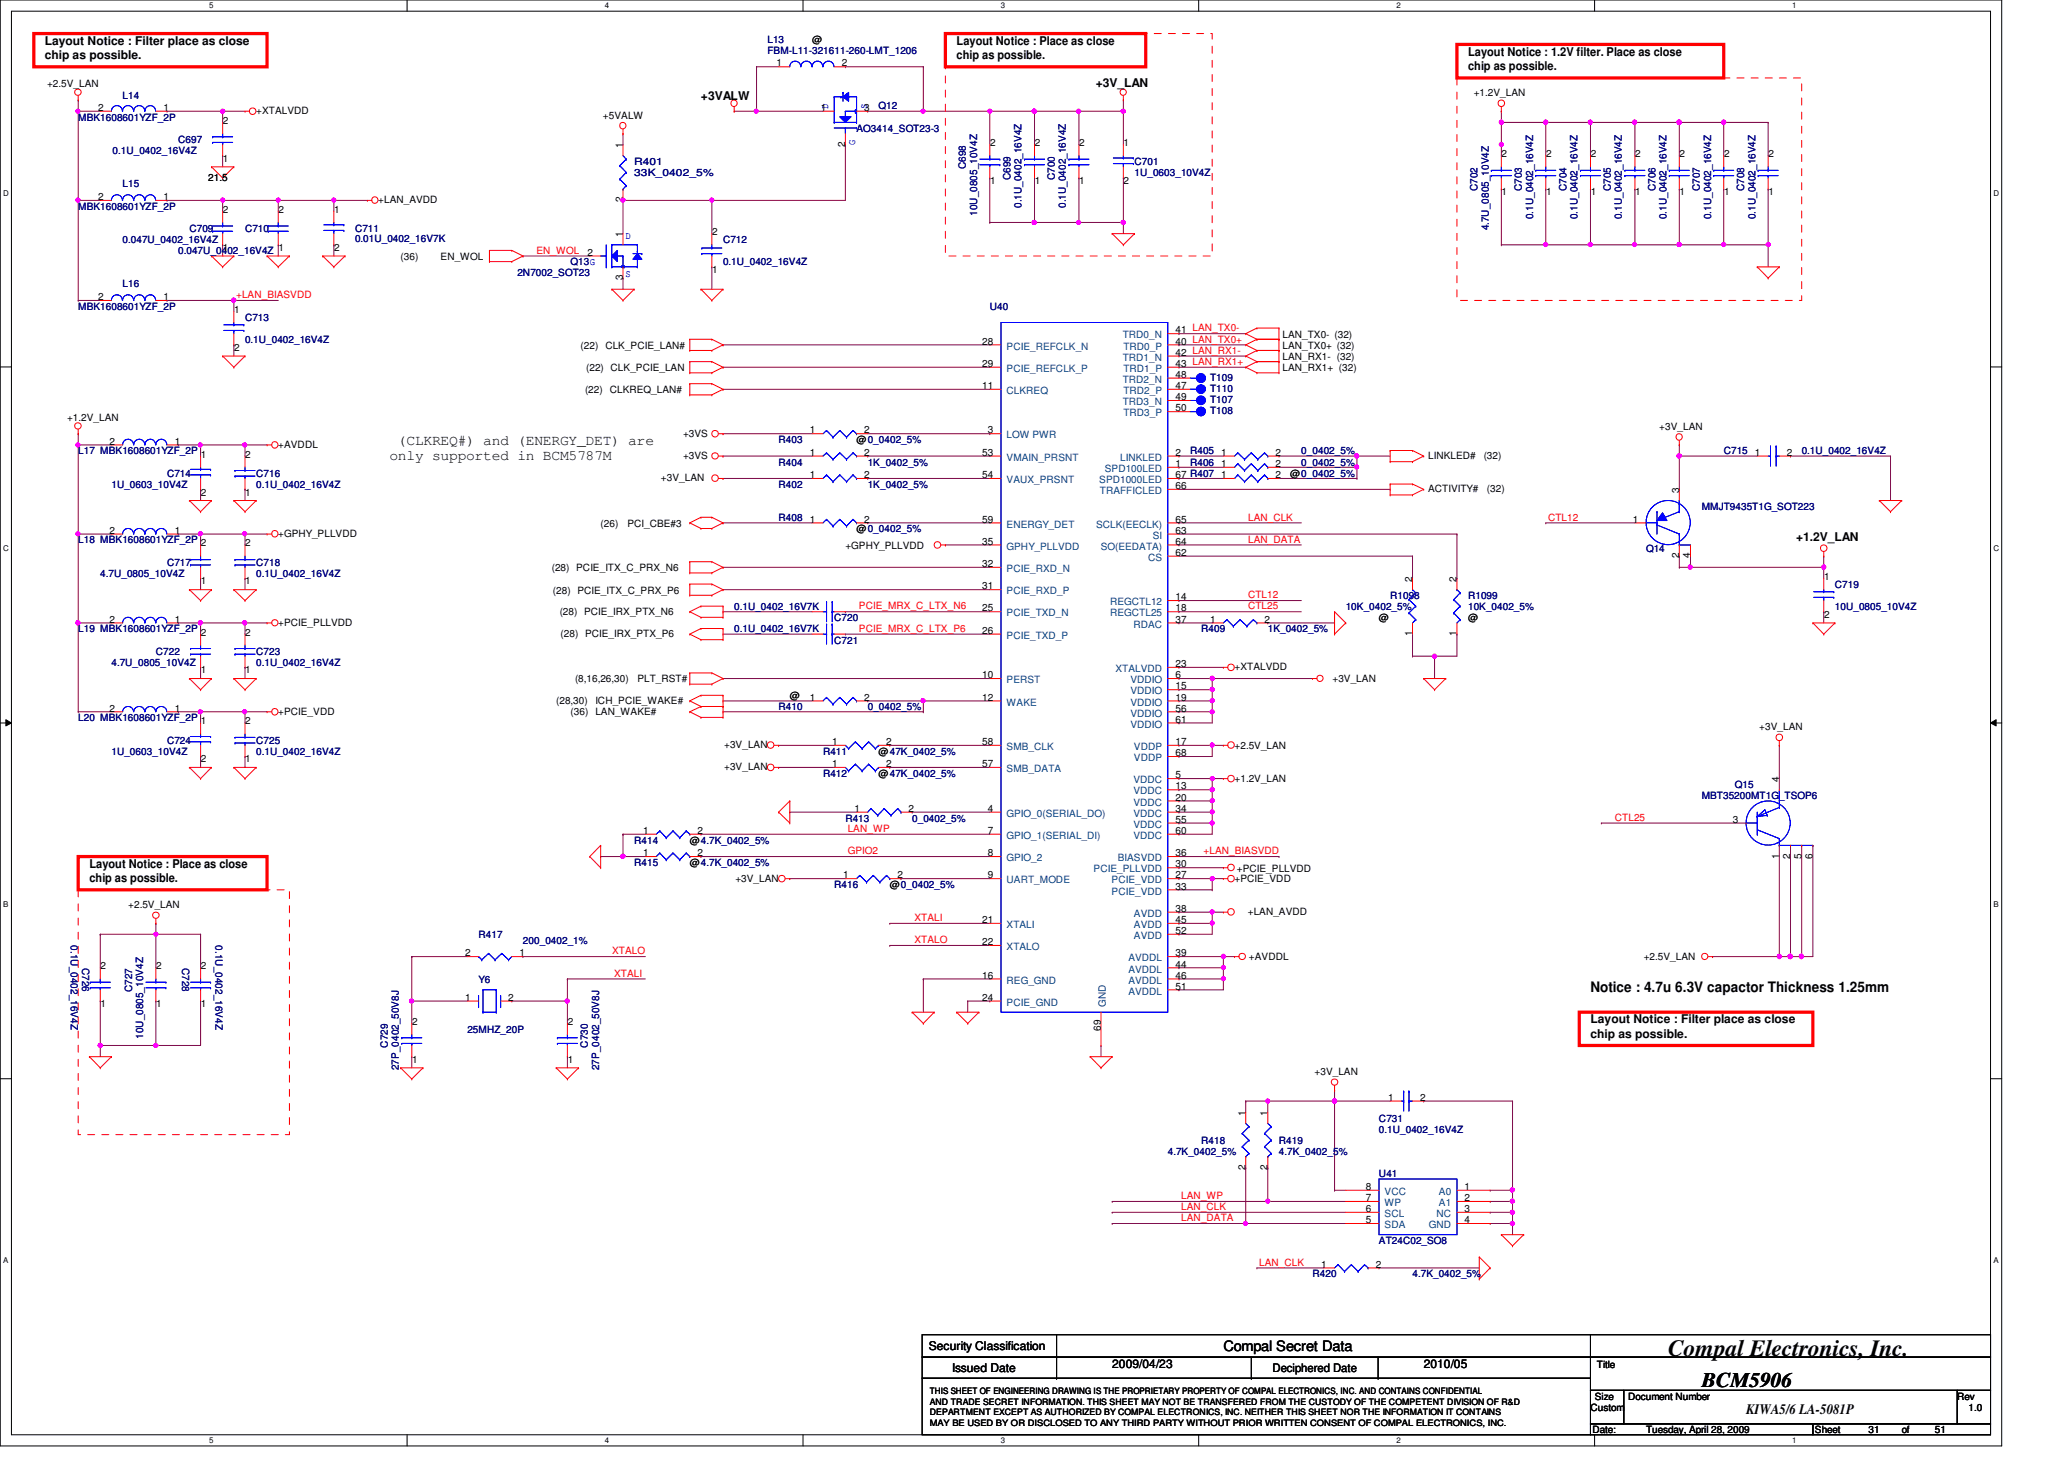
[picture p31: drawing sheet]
<svg xmlns="http://www.w3.org/2000/svg" width="297mm" height="210mm" viewBox="0 0 297 210" stroke-linecap="round" stroke-linejoin="round" font-family="sans-serif">
<defs><g id="words">
<text font-size="3.3" x="240.1" y="195.1">Compal Electronics, Inc.</text>
<text font-size="3" x="244.9" y="199.6">BCM5906</text>
<g font-size="2.1">
<text x="57.3" y="64">(CLKREQ#) and (ENERGY_DET) are</text>
<text x="56" y="66.2">only supported in BCM5787M</text>
<text x="228.9" y="142.7">Notice : 4.7u 6.3V capactor Thickness 1.25mm</text>
<text x="176.1" y="194.4">Compal Secret Data</text>
<text x="251.3" y="203.5">KIWA5/6 LA-5081P</text>
</g>
<g font-size="1.7">
<text x="6.4" y="6.4">Layout Notice : Filter place as close</text>
<text x="6.4" y="8.5">chip as possible.</text>
<text x="137.7" y="6.4">Layout Notice : Place as close</text>
<text x="137.7" y="8.5">chip as possible.</text>
<text x="211.3" y="8">Layout Notice : 1.2V filter. Place as close</text>
<text x="211.3" y="10">chip as possible.</text>
<text x="100.9" y="14.4">+3VALW</text>
<text x="157.7" y="12.5">+3V_LAN</text>
<text x="258.5" y="77.8">+1.2V_LAN</text>
<text x="12.9" y="124.8">Layout Notice : Place as close</text>
<text x="12.9" y="126.9">chip as possible.</text>
<text x="228.9" y="147.2">Layout Notice : Filter place as close</text>
<text x="228.9" y="149.3">chip as possible.</text>
<text x="133.7" y="194.3">Security Classification</text>
<text x="137" y="197.3">Issued Date</text>
<text x="160.1" y="196.8">2009/04/23</text>
<text x="183.1" y="197.4">Deciphered Date</text>
<text x="204.9" y="196.8">2010/05</text>
</g>
<g font-size="1.4" fill="#000080">
<text x="110.4" y="6.2">L13</text>
<text x="110.4" y="7.7">FBM-L11-321611-260-LMT_1206</text>
<text x="11.3" y="17.4">MBK1608601YZF_2P</text>
<text x="17.6" y="14.2">L14</text>
<text x="126.4" y="15.7">Q12</text>
<text x="16.2" y="22.2">0.1U_0402_16V4Z</text>
<text x="25.7" y="20.6">C697</text>
<text x="91.3" y="23.7">R401</text>
<text x="123.3" y="19">AO3414_SOT23-3</text>
<text x="163.3" y="23.7">C701</text>
<text x="17.6" y="27">L15</text>
<text x="91.3" y="25.4">33K_0402_5%</text>
<text x="139" y="24.3" transform="rotate(-90 139 24.3)">C698</text>
<text x="145.4" y="26" transform="rotate(-90 145.4 26)">C699</text>
<text x="147" y="29.9" transform="rotate(-90 147 29.9)">0.1U_0402_16V4Z</text>
<text x="151.8" y="26" transform="rotate(-90 151.8 26)">C700</text>
<text x="153.4" y="29.9" transform="rotate(-90 153.4 29.9)">0.1U_0402_16V4Z</text>
<text x="163.3" y="25.4">1U_0603_10V4Z</text>
<text x="212.6" y="27.5" transform="rotate(-90 212.6 27.5)">C702</text>
<text x="219" y="27.5" transform="rotate(-90 219 27.5)">C703</text>
<text x="225.4" y="27.5" transform="rotate(-90 225.4 27.5)">C704</text>
<text x="231.8" y="27.5" transform="rotate(-90 231.8 27.5)">C705</text>
<text x="238.2" y="27.5" transform="rotate(-90 238.2 27.5)">C706</text>
<text x="244.6" y="27.5" transform="rotate(-90 244.6 27.5)">C707</text>
<text x="251" y="27.5" transform="rotate(-90 251 27.5)">C708</text>
<text x="11.3" y="30.2">MBK1608601YZF_2P</text>
<text x="17.6" y="35">0.047U_0402_16V4Z</text>
<text x="27.3" y="33.4">C709</text>
<text x="35.3" y="33.4">C710</text>
<text x="51.1" y="33.4">C711</text>
<text x="51.1" y="34.8">0.01U_0402_16V7K</text>
<text x="104.1" y="35">C712</text>
<text x="140.6" y="31.1" transform="rotate(-90 140.6 31.1)">10U_0805_10V4Z</text>
<text x="214.2" y="33.1" transform="rotate(-90 214.2 33.1)">4.7U_0805_10V4Z</text>
<text x="220.6" y="31.5" transform="rotate(-90 220.6 31.5)">0.1U_0402_16V4Z</text>
<text x="227" y="31.5" transform="rotate(-90 227 31.5)">0.1U_0402_16V4Z</text>
<text x="233.4" y="31.5" transform="rotate(-90 233.4 31.5)">0.1U_0402_16V4Z</text>
<text x="239.8" y="31.5" transform="rotate(-90 239.8 31.5)">0.1U_0402_16V4Z</text>
<text x="246.2" y="31.5" transform="rotate(-90 246.2 31.5)">0.1U_0402_16V4Z</text>
<text x="252.6" y="31.5" transform="rotate(-90 252.6 31.5)">0.1U_0402_16V4Z</text>
<text x="17.6" y="41.4">L16</text>
<text x="25.7" y="36.6">0.047U_0402_16V4Z</text>
<text x="74.5" y="39.8">2N7002_SOT23</text>
<text x="82.1" y="38.2">Q13G</text>
<text x="104.1" y="38.2">0.1U_0402_16V4Z</text>
<text x="11.3" y="44.6">MBK1608601YZF_2P</text>
<text x="35.3" y="46.2">C713</text>
<text x="142.4" y="44.6">U40</text>
<text x="35.3" y="49.4">0.1U_0402_16V4Z</text>
<text x="174.2" y="56.4">T110</text>
<text x="174.2" y="58">T107</text>
<text x="174.2" y="59.6">T108</text>
<text x="174.2" y="54.8">T109</text>
<text x="11.3" y="65.4">L17 MBK1608601YZF_2P</text>
<text x="112.1" y="63.8">R403</text>
<text x="171.3" y="65.4">R405</text>
<text x="187.3" y="65.4">0_0402_5%</text>
<text x="248.1" y="65.4">C715</text>
<text x="259.3" y="65.4">0.1U_0402_16V4Z</text>
<text x="16" y="70.2">1U_0603_10V4Z</text>
<text x="24" y="68.6">C714</text>
<text x="36.9" y="68.6">C716</text>
<text x="36.9" y="70.2">0.1U_0402_16V4Z</text>
<text x="112.1" y="70.2">R402</text>
<text x="112.1" y="67">R404</text>
<text x="124.9" y="70.2">1K_0402_5%</text>
<text x="124.9" y="67">1K_0402_5%</text>
<text x="171.3" y="67">R406</text>
<text x="187.3" y="67">0_0402_5%</text>
<text x="112.1" y="75">R408</text>
<text x="244.9" y="73.4">MMJT9435T1G_SOT223</text>
<text x="11.3" y="78.2">L18 MBK1608601YZF_2P</text>
<text x="14.4" y="83">4.7U_0805_10V4Z</text>
<text x="24" y="81.4">C717</text>
<text x="36.9" y="81.4">C718</text>
<text x="36.9" y="83">0.1U_0402_16V4Z</text>
<text x="236.9" y="79.5">Q14</text>
<text x="105.7" y="87.8">0.1U_0402_16V7K</text>
<text x="120.1" y="89.4">C720</text>
<text x="193.7" y="87.8">10K_0402_5%</text>
<text x="200.1" y="86.2">R1098</text>
<text x="211.3" y="86.2">R1099</text>
<text x="211.3" y="87.8">10K_0402_5%</text>
<text x="264.1" y="84.6">C719</text>
<text x="264.1" y="87.8">10U_0805_10V4Z</text>
<text x="11.3" y="91">L19 MBK1608601YZF_2P</text>
<text x="16" y="95.8">4.7U_0805_10V4Z</text>
<text x="22.4" y="94.2">C722</text>
<text x="36.9" y="94.2">C723</text>
<text x="36.9" y="95.8">0.1U_0402_16V4Z</text>
<text x="105.7" y="91">0.1U_0402_16V7K</text>
<text x="120.1" y="92.6">C721</text>
<text x="172.9" y="91">R409</text>
<text x="182.5" y="91">1K_0402_5%</text>
<text x="11.3" y="103.8">L20 MBK1608601YZF_2P</text>
<text x="24" y="107">C724</text>
<text x="36.9" y="107">C725</text>
<text x="112.1" y="102.2">R410</text>
<text x="124.9" y="102.2">0_0402_5%</text>
<text x="16" y="108.6">1U_0603_10V4Z</text>
<text x="36.9" y="108.6">0.1U_0402_16V4Z</text>
<text x="118.4" y="108.6">R411</text>
<text x="118.4" y="111.8">R412</text>
<text x="249.7" y="113.4">Q15</text>
<text x="121.7" y="118.2">R413</text>
<text x="131.3" y="118.2">0_0402_5%</text>
<text x="244.9" y="115">MBT35200MT1G_TSOP6</text>
<text x="91.3" y="121.4">R414</text>
<text x="91.3" y="124.6">R415</text>
<text x="120.1" y="127.8">R416</text>
<text x="10.2" y="136" transform="rotate(90 10.2 136)">0.1U_0402_16V4Z</text>
<text x="31" y="136" transform="rotate(90 31 136)">0.1U_0402_16V4Z</text>
<text x="68.9" y="135">R417</text>
<text x="75.3" y="135.8">200_0402_1%</text>
<text x="11.8" y="139.2" transform="rotate(90 11.8 139.2)">C726</text>
<text x="19" y="142.7" transform="rotate(-90 19 142.7)">C727</text>
<text x="26.2" y="139.2" transform="rotate(90 26.2 139.2)">C728</text>
<text x="68.9" y="141.4">Y6</text>
<text x="20.6" y="149.5" transform="rotate(-90 20.6 149.5)">10U_0805_10V4Z</text>
<text x="67.3" y="148.6">25MHZ_20P</text>
<text x="55.8" y="150.7" transform="rotate(-90 55.8 150.7)">C729</text>
<text x="57.4" y="154" transform="rotate(-90 57.4 154)">27P_0402_50V8J</text>
<text x="84.6" y="150.7" transform="rotate(-90 84.6 150.7)">C730</text>
<text x="86.2" y="154" transform="rotate(-90 86.2 154)">27P_0402_50V8J</text>
<text x="198.5" y="161.4">C731</text>
<text x="168.1" y="166.2">4.7K_0402_5%</text>
<text x="172.9" y="164.6">R418</text>
<text x="184.1" y="164.6">R419</text>
<text x="184.1" y="166.2">4.7K_0402_5%</text>
<text x="198.5" y="163">0.1U_0402_16V4Z</text>
<text x="198.5" y="169.4">U41</text>
<text x="198.5" y="179">AT24C02_SO8</text>
<text x="188.9" y="183.8">R420</text>
<text x="203.3" y="183.8">4.7K_0402_5%</text>
</g>
<g font-size="1.4">
<text x="111.8" y="9.6">1</text>
<text x="116.9" y="6.2">@</text>
<text x="121.2" y="9.6">2</text>
<text x="6.8" y="12.6">+2.5V_LAN</text>
<text x="14.1" y="16">2</text>
<text x="23.5" y="16">1</text>
<text x="32.1" y="17.8">2</text>
<text x="36.9" y="16.4">+XTALVDD</text>
<text x="86.8" y="17.1">+5VALW</text>
<text x="118.1" y="16">1</text>
<text x="124.4" y="16">3</text>
<text x="212.1" y="13.8">+1.2V_LAN</text>
<text x="32.1" y="23.3">1</text>
<text x="89.6" y="21.3" transform="rotate(-90 89.6 21.3)">1</text>
<text x="121.6" y="21.1" transform="rotate(-90 121.6 21.1)">2</text>
<text x="142.5" y="21">2</text>
<text x="148.9" y="21">2</text>
<text x="155.3" y="21">2</text>
<text x="161.7" y="21">1</text>
<text x="216.1" y="22.6">2</text>
<text x="222.5" y="22.6">2</text>
<text x="228.9" y="22.6">2</text>
<text x="235.3" y="22.6">2</text>
<text x="241.7" y="22.6">2</text>
<text x="248.1" y="22.6">2</text>
<text x="254.5" y="22.6">2</text>
<text x="14.1" y="28.8">2</text>
<text x="23.5" y="28.8">1</text>
<text x="30" y="26">21.5</text>
<text x="54.4" y="29.2">+LAN_AVDD</text>
<text x="89.6" y="29.1" transform="rotate(-90 89.6 29.1)">2</text>
<text x="142.5" y="26.5">1</text>
<text x="148.9" y="26.5">1</text>
<text x="155.3" y="26.5">1</text>
<text x="161.7" y="26.5">2</text>
<text x="216.1" y="28.1">1</text>
<text x="222.5" y="28.1">1</text>
<text x="228.9" y="28.1">1</text>
<text x="235.3" y="28.1">1</text>
<text x="241.7" y="28.1">1</text>
<text x="248.1" y="28.1">1</text>
<text x="254.5" y="28.1">1</text>
<text x="32.1" y="30.6">2</text>
<text x="40.1" y="30.6">2</text>
<text x="48.1" y="30.6">1</text>
<text x="89.6" y="34.1" transform="rotate(-90 89.6 34.1)">1</text>
<text x="102.5" y="33.8">2</text>
<text x="32.1" y="36.1">1</text>
<text x="40.1" y="36.1">1</text>
<text x="48.1" y="36.1">2</text>
<text x="57.7" y="37.4">(36)</text>
<text x="63.4" y="37.4">EN_WOL</text>
<text x="84.5" y="36.8">2</text>
<text x="89.6" y="40.3" transform="rotate(-90 89.6 40.3)">3</text>
<text x="102.5" y="39.3">1</text>
<text x="14.1" y="43.2">2</text>
<text x="23.5" y="43.2">1</text>
<text x="33.7" y="45">1</text>
<text x="169.2" y="48">41 LAN_TX0-</text>
<text x="33.7" y="50.5">2</text>
<text x="83.6" y="50.2">(22) CLK_PCIE_LAN#</text>
<text x="84.4" y="53.4">(22) CLK_PCIE_LAN</text>
<text x="141.3" y="49.6">28</text>
<text x="141.3" y="52.8">29</text>
<text x="169.2" y="49.6">40 LAN_TX0+</text>
<text x="169.2" y="51.2">42 LAN_RX1-</text>
<text x="169.2" y="52.8">43 LAN_RX1+</text>
<text x="184.6" y="48.6">LAN_TX0- (32)</text>
<text x="184.6" y="51.8">LAN_RX1- (32)</text>
<text x="184.6" y="50.2">LAN_TX0+ (32)</text>
<text x="184.6" y="53.4">LAN_RX1+ (32)</text>
<text x="84.2" y="56.6">(22) CLKREQ_LAN#</text>
<text x="141.3" y="56">11</text>
<text x="169.2" y="54.4">48</text>
<text x="169.2" y="56">47</text>
<text x="169.2" y="57.6">49</text>
<text x="169.2" y="59.2">50</text>
<text x="9.6" y="60.6">+1.2V_LAN</text>
<text x="15.7" y="64">2</text>
<text x="25.1" y="64">1</text>
<text x="28.9" y="65.8">1</text>
<text x="35.3" y="65.8">2</text>
<text x="40" y="64.4">+AVDDL</text>
<text x="98.3" y="66">+3VS</text>
<text x="98.3" y="62.8">+3VS</text>
<text x="116.5" y="62.4">1</text>
<text x="116.5" y="65.6">1</text>
<text x="123.3" y="63.8">@0_0402_5%</text>
<text x="124.4" y="62.4">2</text>
<text x="124.4" y="65.6">2</text>
<text x="141.3" y="65.6">53</text>
<text x="142.2" y="62.4">3</text>
<text x="169.2" y="65.6">2</text>
<text x="175.8" y="65.6">1</text>
<text x="183.6" y="65.6">2</text>
<text x="205.5" y="66">LINKLED#</text>
<text x="213.5" y="66">(32)</text>
<text x="238.8" y="61.8">+3V_LAN</text>
<text x="252.6" y="65.6">1</text>
<text x="257.2" y="65.6">2</text>
<text x="28.9" y="71.3">2</text>
<text x="35.3" y="71.3">1</text>
<text x="95.1" y="69.2">+3V_LAN</text>
<text x="116.5" y="68.8">1</text>
<text x="124.4" y="68.8">2</text>
<text x="141.3" y="68.8">54</text>
<text x="169.2" y="68.8">67 R407</text>
<text x="169.2" y="67.2">1</text>
<text x="169.2" y="70.4">66</text>
<text x="175.8" y="68.8">1</text>
<text x="175.8" y="67.2">1</text>
<text x="183.6" y="68.8">2</text>
<text x="183.6" y="67.2">2</text>
<text x="185.7" y="68.6">@0_0402_5%</text>
<text x="205.5" y="70.8">ACTIVITY#</text>
<text x="214" y="70.8">(32)</text>
<text x="241.6" y="70.9" transform="rotate(-90 241.6 70.9)">3</text>
<text x="15.7" y="76.8">2</text>
<text x="25.1" y="76.8">1</text>
<text x="40" y="77.2">+GPHY_PLLVDD</text>
<text x="86.4" y="75.8">(26)</text>
<text x="90.3" y="75.8">PCI_CBE#3</text>
<text x="116.5" y="75.2">1</text>
<text x="123.3" y="76.6">@0_0402_5%</text>
<text x="124.4" y="75.2">2</text>
<text x="141.3" y="75.2">59</text>
<text x="169.2" y="75.2">65</text>
<text x="169.2" y="76.8">63</text>
<text x="235" y="75.2">1</text>
<text x="28.9" y="78.6">2</text>
<text x="35.3" y="78.6">2</text>
<text x="79.4" y="82.2">(28) PCIE_ITX_C_PRX_N6</text>
<text x="121.7" y="79">+GPHY_PLLVDD</text>
<text x="141.3" y="78.4">35</text>
<text x="141.3" y="81.6">32</text>
<text x="169.2" y="80">62</text>
<text x="169.2" y="78.4">64</text>
<text x="203.2" y="83.7" transform="rotate(-90 203.2 83.7)">2</text>
<text x="209.6" y="83.7" transform="rotate(-90 209.6 83.7)">2</text>
<text x="241.6" y="80.3" transform="rotate(-90 241.6 80.3)">2</text>
<text x="243.2" y="80.3" transform="rotate(-90 243.2 80.3)">4</text>
<text x="262.5" y="83.4">1</text>
<text x="15.7" y="89.6">2</text>
<text x="25.1" y="89.6">1</text>
<text x="28.9" y="84.1">1</text>
<text x="35.3" y="84.1">1</text>
<text x="79.6" y="85.4">(28) PCIE_ITX_C_PRX_P6</text>
<text x="80.6" y="88.4">(28) PCIE_IRX_PTX_N6</text>
<text x="141.3" y="84.8">31</text>
<text x="141.3" y="88">25</text>
<text x="169.2" y="89.6">37</text>
<text x="169.2" y="86.4">14</text>
<text x="169.2" y="88">18</text>
<text x="174.2" y="89.6">1</text>
<text x="182" y="89.6">2</text>
<text x="198.5" y="89.4">@</text>
<text x="211.3" y="89.4">@</text>
<text x="262.5" y="88.9">2</text>
<text x="28.9" y="91.4">2</text>
<text x="35.3" y="91.4">2</text>
<text x="40" y="90">+PCIE_PLLVDD</text>
<text x="80.7" y="91.6">(28) PCIE_IRX_PTX_P6</text>
<text x="141.3" y="91.2">26</text>
<text x="169.2" y="96">23</text>
<text x="203.2" y="91.5" transform="rotate(-90 203.2 91.5)">1</text>
<text x="209.6" y="91.5" transform="rotate(-90 209.6 91.5)">1</text>
<text x="28.9" y="96.9">1</text>
<text x="35.3" y="96.9">1</text>
<text x="80" y="101.2">(28,30)</text>
<text x="82.8" y="98.2">(8,16,26,30)</text>
<text x="85.7" y="101.2">ICH_PCIE_WAKE#</text>
<text x="91.7" y="98.2">PLT_RST#</text>
<text x="113.7" y="100.6">@</text>
<text x="116.5" y="100.8">1</text>
<text x="124.4" y="100.8">2</text>
<text x="141.3" y="97.6">10</text>
<text x="141.3" y="100.8">12</text>
<text x="169.2" y="97.6">6</text>
<text x="169.2" y="99.2">15</text>
<text x="169.2" y="100.8">19</text>
<text x="177.7" y="96.4">+XTALVDD</text>
<text x="191.8" y="98.2">+3V_LAN</text>
<text x="15.7" y="102.4">2</text>
<text x="25.1" y="102.4">1</text>
<text x="28.9" y="104.2">1</text>
<text x="35.3" y="104.2">2</text>
<text x="40" y="102.8">+PCIE_VDD</text>
<text x="82.1" y="102.8">(36) LAN_WAKE#</text>
<text x="104.2" y="107.6">+3V_LAN</text>
<text x="119.8" y="107.2">1</text>
<text x="127.5" y="107.2">2</text>
<text x="141.3" y="107.2">58</text>
<text x="169.2" y="102.4">56</text>
<text x="169.2" y="104">61</text>
<text x="169.2" y="107.2">17</text>
<text x="177.7" y="107.8">+2.5V_LAN</text>
<text x="253.2" y="105.1">+3V_LAN</text>
<text x="28.9" y="109.7">2</text>
<text x="35.3" y="109.7">1</text>
<text x="104.2" y="110.8">+3V_LAN</text>
<text x="119.8" y="110.4">1</text>
<text x="126.4" y="108.6">@47K_0402_5%</text>
<text x="126.4" y="111.8">@47K_0402_5%</text>
<text x="127.5" y="110.4">2</text>
<text x="141.3" y="110.4">57</text>
<text x="169.2" y="108.8">68</text>
<text x="169.2" y="112">5</text>
<text x="169.2" y="113.6">13</text>
<text x="177.7" y="112.4">+1.2V_LAN</text>
<text x="256" y="112.5" transform="rotate(-90 256 112.5)">4</text>
<text x="92.5" y="120">1</text>
<text x="100.4" y="120">2</text>
<text x="123" y="116.8">1</text>
<text x="130.8" y="116.8">2</text>
<text x="142.2" y="116.8">4</text>
<text x="142.2" y="120">7</text>
<text x="169.2" y="115.2">20</text>
<text x="169.2" y="116.8">34</text>
<text x="169.2" y="118.4">55</text>
<text x="169.2" y="120">60</text>
<text x="249.4" y="118.4">3</text>
<text x="92.5" y="123.2">1</text>
<text x="99.3" y="121.4">@4.7K_0402_5%</text>
<text x="99.3" y="124.6">@4.7K_0402_5%</text>
<text x="100.4" y="123.2">2</text>
<text x="142.2" y="123.2">8</text>
<text x="169.2" y="123.2">36</text>
<text x="169.2" y="124.8">30</text>
<text x="178" y="125.4">+PCIE_PLLVDD</text>
<text x="256" y="123.5" transform="rotate(-90 256 123.5)">1</text>
<text x="257.6" y="123.5" transform="rotate(-90 257.6 123.5)">2</text>
<text x="259.2" y="123.5" transform="rotate(-90 259.2 123.5)">5</text>
<text x="260.9" y="123.5" transform="rotate(-90 260.9 123.5)">6</text>
<text x="18.5" y="130.6">+2.5V_LAN</text>
<text x="105.8" y="126.8">+3V_LAN</text>
<text x="121.4" y="126.4">1</text>
<text x="128.1" y="127.8">@0_0402_5%</text>
<text x="129.2" y="126.4">2</text>
<text x="142.2" y="126.4">9</text>
<text x="169.2" y="131.2">38</text>
<text x="169.2" y="126.4">27</text>
<text x="169.2" y="128">33</text>
<text x="177.7" y="126.8">+PCIE_VDD</text>
<text x="179.6" y="131.6">+LAN_AVDD</text>
<text x="67" y="137.6">2</text>
<text x="74.8" y="137.6">1</text>
<text x="141.3" y="132.8">21</text>
<text x="141.3" y="136">22</text>
<text x="169.2" y="132.8">45</text>
<text x="169.2" y="134.4">52</text>
<text x="169.2" y="137.6">39</text>
<text x="14.5" y="139.4">2</text>
<text x="22.5" y="139.4">2</text>
<text x="28.9" y="139.4">2</text>
<text x="67" y="144">1</text>
<text x="73.1" y="144">2</text>
<text x="141.3" y="140.8">16</text>
<text x="141.3" y="144">24</text>
<text x="169.2" y="139.2">44</text>
<text x="169.2" y="140.8">46</text>
<text x="169.2" y="142.4">51</text>
<text x="179.7" y="138.2">+AVDDL</text>
<text x="236.6" y="138.2">+2.5V_LAN</text>
<text x="14.5" y="144.9">1</text>
<text x="22.5" y="144.9">1</text>
<text x="28.9" y="144.9">1</text>
<text x="59.3" y="147.4">2</text>
<text x="81.7" y="147.4">2</text>
<text x="158.4" y="148.3" transform="rotate(-90 158.4 148.3)">69</text>
<text x="59.3" y="152.9">1</text>
<text x="81.7" y="152.9">1</text>
<text x="189.2" y="154.6">+3V_LAN</text>
<text x="179.2" y="160.5" transform="rotate(-90 179.2 160.5)">1</text>
<text x="182.4" y="160.5" transform="rotate(-90 182.4 160.5)">1</text>
<text x="199.8" y="158.4">1</text>
<text x="204.4" y="158.4">2</text>
<text x="179.2" y="168.3" transform="rotate(-90 179.2 168.3)">2</text>
<text x="182.4" y="168.3" transform="rotate(-90 182.4 168.3)">2</text>
<text x="196.6" y="171.2">8</text>
<text x="196.6" y="172.8">7</text>
<text x="210.8" y="171.2">1</text>
<text x="210.8" y="172.8">2</text>
<text x="196.6" y="174.4">6</text>
<text x="196.6" y="176">5</text>
<text x="210.8" y="174.4">3</text>
<text x="210.8" y="176">4</text>
<text x="190.2" y="182.4">1</text>
<text x="198" y="182.4">2</text>
<text x="229.8" y="196.8">Title</text>
<text x="228.9" y="203">Custom</text>
<text x="229.5" y="201.4">Size</text>
<text x="234.3" y="201.4">Document Number</text>
<text x="281.7" y="201.4">Rev</text>
<text x="283.3" y="203">1.0</text>
<text x="229.2" y="206.2">Date:</text>
<text x="236.9" y="206.2">Tuesday, April 28, 2009</text>
<text x="261.2" y="206.2">Sheet</text>
<text x="268.9" y="206.2">31</text>
<text x="273.7" y="206.2">of</text>
<text x="278.5" y="206.2">51</text>
</g>
<g font-size="1.4" fill="#00f">
<text x="119.2" y="15.7" transform="rotate(-90 119.2 15.7)">D</text>
<text x="124.8" y="15.7" transform="rotate(-90 124.8 15.7)">S</text>
<text x="123.1" y="20.8" transform="rotate(-90 123.1 20.8)">G</text>
<text x="90" y="34.3">D</text>
<text x="90" y="39.9">S</text>
</g>
<g font-size="1.4" fill="#f00">
<text x="77.2" y="36.5">EN_WOL</text>
<text x="34" y="42.9">+LAN_BIASVDD</text>
<text x="179.6" y="74.9">LAN_CLK</text>
<text x="222.8" y="74.9">CTL12</text>
<text x="179.6" y="78.1">LAN_DATA</text>
<text x="123.6" y="87.7">PCIE_MRX_C_LTX_N6</text>
<text x="179.6" y="86.1">CTL12</text>
<text x="179.6" y="87.7">CTL25</text>
<text x="123.6" y="90.9">PCIE_MRX_C_LTX_P6</text>
<text x="122" y="119.7">LAN_WP</text>
<text x="232.4" y="118.1">CTL25</text>
<text x="122" y="122.9">GPIO2</text>
<text x="173.2" y="122.9">+LAN_BIASVDD</text>
<text x="88.1" y="137.3">XTALO</text>
<text x="131.6" y="132.5">XTALI</text>
<text x="131.6" y="135.7">XTALO</text>
<text x="88.4" y="140.5">XTALI</text>
<text x="170" y="172.5">LAN_WP</text>
<text x="170" y="175.7">LAN_DATA</text>
<text x="170" y="174.1">LAN_CLK</text>
<text x="181.2" y="182.1">LAN_CLK</text>
</g>
<g font-size="1.4" fill="#004080">
<text x="144.9" y="50.3">PCIE_REFCLK_N</text>
<text x="144.9" y="53.5">PCIE_REFCLK_P</text>
<text x="161.6" y="48.7">TRD0_N</text>
<text x="161.6" y="51.9">TRD1_N</text>
<text x="161.7" y="50.3">TRD0_P</text>
<text x="161.7" y="53.5">TRD1_P</text>
<text x="144.9" y="56.7">CLKREQ</text>
<text x="161.6" y="55.1">TRD2_N</text>
<text x="161.6" y="58.3">TRD3_N</text>
<text x="161.7" y="56.7">TRD2_P</text>
<text x="161.7" y="59.9">TRD3_P</text>
<text x="144.9" y="63.1">LOW PWR</text>
<text x="144.9" y="66.3">VMAIN_PRSNT</text>
<text x="144.9" y="69.5">VAUX_PRSNT</text>
<text x="158.2" y="69.5">SPD1000LED</text>
<text x="158.3" y="71.1">TRAFFICLED</text>
<text x="159" y="67.9">SPD100LED</text>
<text x="161.2" y="66.3">LINKLED</text>
<text x="144.9" y="75.9">ENERGY_DET</text>
<text x="157.7" y="75.9">SCLK(EECLK)</text>
<text x="165.9" y="77.5">SI</text>
<text x="144.9" y="79.1">GPHY_PLLVDD</text>
<text x="144.9" y="82.3">PCIE_RXD_N</text>
<text x="158.4" y="79.1">SO(EEDATA)</text>
<text x="165.2" y="80.7">CS</text>
<text x="144.9" y="85.5">PCIE_RXD_P</text>
<text x="144.9" y="88.7">PCIE_TXD_N</text>
<text x="159.8" y="87.1">REGCTL12</text>
<text x="159.8" y="88.7">REGCTL25</text>
<text x="144.9" y="91.9">PCIE_TXD_P</text>
<text x="163.1" y="90.3">RDAC</text>
<text x="144.9" y="98.3">PERST</text>
<text x="144.9" y="101.5">WAKE</text>
<text x="160.5" y="96.7">XTALVDD</text>
<text x="162.7" y="98.3">VDDIO</text>
<text x="162.7" y="99.9">VDDIO</text>
<text x="162.7" y="101.5">VDDIO</text>
<text x="144.9" y="107.9">SMB_CLK</text>
<text x="162.7" y="103.1">VDDIO</text>
<text x="162.7" y="104.7">VDDIO</text>
<text x="163.2" y="107.9">VDDP</text>
<text x="144.9" y="111.1">SMB_DATA</text>
<text x="163.1" y="112.7">VDDC</text>
<text x="163.2" y="109.5">VDDP</text>
<text x="144.9" y="117.5">GPIO_0(SERIAL_DO)</text>
<text x="163.1" y="114.3">VDDC</text>
<text x="163.1" y="115.9">VDDC</text>
<text x="163.1" y="117.5">VDDC</text>
<text x="163.1" y="119.1">VDDC</text>
<text x="144.9" y="120.7">GPIO_1(SERIAL_DI)</text>
<text x="144.9" y="123.9">GPIO_2</text>
<text x="157.4" y="125.5">PCIE_PLLVDD</text>
<text x="160.9" y="123.9">BIASVDD</text>
<text x="163.1" y="120.7">VDDC</text>
<text x="144.9" y="127.1">UART_MODE</text>
<text x="160" y="127.1">PCIE_VDD</text>
<text x="160" y="128.7">PCIE_VDD</text>
<text x="163.2" y="131.9">AVDD</text>
<text x="144.9" y="133.5">XTALI</text>
<text x="144.9" y="136.7">XTALO</text>
<text x="163.2" y="133.5">AVDD</text>
<text x="163.2" y="135.1">AVDD</text>
<text x="144.9" y="141.5">REG_GND</text>
<text x="162.4" y="138.3">AVDDL</text>
<text x="162.4" y="139.9">AVDDL</text>
<text x="162.4" y="141.5">AVDDL</text>
<text x="162.4" y="143.1">AVDDL</text>
<text x="144.9" y="144.7">PCIE_GND</text>
<text x="159.1" y="144.8" transform="rotate(-90 159.1 144.8)">GND</text>
<text x="199.3" y="171.9">VCC</text>
<text x="199.3" y="173.5">WP</text>
<text x="207.1" y="171.9">A0</text>
<text x="207.1" y="173.5">A1</text>
<text x="199.3" y="175.1">SCL</text>
<text x="199.3" y="176.7">SDA</text>
<text x="205.7" y="176.7">GND</text>
<text x="206.8" y="175.1">NC</text>
</g>
<g font-size="1.3">
<text x="133.8" y="203.6">DEPARTMENT EXCEPT AS AUTHORIZED BY COMPAL ELECTRONICS, INC. NEITHER THIS SHEET NOR THE INFORMATION IT CONTAINS</text>
<text x="133.8" y="200.6">THIS SHEET OF ENGINEERING DRAWING IS THE PROPRIETARY PROPERTY OF COMPAL ELECTRONICS, INC. AND CONTAINS CONFIDENTIAL</text>
<text x="133.8" y="202.1">AND TRADE SECRET INFORMATION. THIS SHEET MAY NOT BE TRANSFERED FROM THE CUSTODY OF THE COMPETENT DIVISION OF R&amp;D</text>
<text x="133.8" y="205.1">MAY BE USED BY OR DISCLOSED TO ANY THIRD PARTY WITHOUT PRIOR WRITTEN CONSENT OF COMPAL ELECTRONICS, INC.</text>
</g>
<g font-size="1.1">
<text x="30.1" y="1.1">5</text>
<text x="87" y="1.1">4</text>
<text x="144" y="1.1">3</text>
<text x="201" y="1.1">2</text>
<text x="257.9" y="1.1">1</text>
<text x=".5" y="28.2">D</text>
<text x="286.9" y="28.2">D</text>
<text x=".5" y="79.3">C</text>
<text x="286.9" y="79.3">C</text>
<text x=".5" y="130.6">B</text>
<text x="286.9" y="130.6">B</text>
<text x=".5" y="181.7">A</text>
<text x="286.9" y="181.7">A</text>
<text x="30.1" y="207.6">5</text>
<text x="87" y="207.6">4</text>
<text x="144" y="207.6">3</text>
<text x="201" y="207.6">2</text>
<text x="257.9" y="207.6">1</text>
</g>
</g></defs>
<path d="M0 0h288.1v208h-288.1zM1.6 1.6h284.9v204.8h-284.9z" fill="none" stroke="#000" stroke-width=".14"/>
<g fill="#fff">
<path d="M30.1 .2h.6v1.2h-.6z"/>
<path d="M30.1 206.6h.6v1.2h-.6z"/>
</g>
<path d="M58.6 0v1.6M58.6 206.4v1.6" fill="none" stroke="#000" stroke-width=".14"/>
<g fill="#fff">
<path d="M87 .2h.6v1.2h-.6z"/>
<path d="M87 206.6h.6v1.2h-.6z"/>
</g>
<path d="M115.6 0v1.6M115.6 206.4v1.6" fill="none" stroke="#000" stroke-width=".14"/>
<g fill="#fff">
<path d="M144 .2h.6v1.2h-.6z"/>
<path d="M144 206.6h.6v1.2h-.6z"/>
</g>
<path d="M172.5 0v1.6M172.5 206.4v1.6" fill="none" stroke="#000" stroke-width=".14"/>
<g fill="#fff">
<path d="M201 .2h.5v1.2h-.5z"/>
<path d="M201 206.6h.5v1.2h-.5z"/>
</g>
<path d="M229.5 0v1.6M229.5 206.4v1.6" fill="none" stroke="#000" stroke-width=".14"/>
<g fill="#fff">
<path d="M257.9 .2h.6v1.2h-.6z"/>
<path d="M257.9 206.6h.6v1.2h-.6z"/>
<path d="M.5 27.2h.7v1.2h-.7z"/>
<path d="M286.9 27.2h.8v1.2h-.8z"/>
<path d="M.5 78.4h.7v1.1h-.7z"/>
<path d="M286.9 78.4h.8v1.1h-.8z"/>
</g>
<path d="M0 52.8h1.6M286.5 52.8h1.6" fill="none" stroke="#000" stroke-width=".14"/>
<g fill="#fff">
<path d="M.5 129.6h.7v1.2h-.7z"/>
<path d="M286.9 129.6h.7v1.2h-.7z"/>
</g>
<path d="M0 104h1.6M.8 103.5l.8 .5-.8 .4zM286.5 104l.8-.5v.9zM286.5 104h1.6" fill="none" stroke="#000" stroke-width=".14"/>
<path d="M.8 103.5l.8 .5-.8 .4zM286.5 104l.8-.5v.9z" fill="#000"/>
<g fill="#fff">
<path d="M.5 180.8h.7v1.1h-.7z"/>
<path d="M286.9 180.8h.7v1.1h-.7z"/>
</g>
<path d="M0 155.2h1.6M286.5 155.2h1.6" fill="none" stroke="#000" stroke-width=".14"/>
<path d="M259.3 121.6h.1M259.3 121.6v16M180.9 182.4h.1M180.9 182.4h9.6M198.5 182.4h.1M198.5 182.4h14.4" fill="none" stroke="#800040" stroke-width=".14"/>
<circle cx="259.2" cy="137.6" r=".31" fill="#f0f"/>
<circle cx="259.2" cy="137.6" r=".31" fill="none" stroke="#f0f" stroke-width=".14"/>
<path d="M256.1 137.6h.1M256.1 137.6h1.6" fill="none" stroke="#800040" stroke-width=".14"/>
<circle cx="256.1" cy="137.6" r=".31" fill="#f0f"/>
<circle cx="256.1" cy="137.6" r=".31" fill="none" stroke="#f0f" stroke-width=".14"/>
<path d="M257.7 121.6h.1M257.7 121.6v16M260.9 121.6h.1M260.9 121.6v16" fill="none" stroke="#800040" stroke-width=".14"/>
<circle cx="257.7" cy="137.6" r=".32" fill="#f0f"/>
<circle cx="257.7" cy="137.6" r=".32" fill="none" stroke="#f0f" stroke-width=".14"/>
<path d="M256.1 121.6h.1M256.1 121.6v16M259.3 137.6h.1M259.3 137.6h1.6" fill="none" stroke="#800040" stroke-width=".14"/>
<circle cx="259.2" cy="137.6" r=".31" fill="#f0f"/>
<circle cx="259.2" cy="137.6" r=".31" fill="none" stroke="#f0f" stroke-width=".14"/>
<path d="M256.1 107.2h.1M256.1 107.2v6.4M246.5 137.6h.1M246.5 137.6h9.6M257.7 137.6h.1M257.7 137.6h1.6" fill="none" stroke="#800040" stroke-width=".14"/>
<circle cx="257.7" cy="137.6" r=".32" fill="#f0f"/>
<circle cx="257.7" cy="137.6" r=".32" fill="none" stroke="#f0f" stroke-width=".14"/>
<g fill="none" stroke="#800040" stroke-width=".14">
<path d="M40 28.8h.1M40 35.2h.1M40 28.8v1.6M40 35.2v1.6M48 35.2h.1M48 35.2v1.6M104.1 56h.1M104.1 56h38.3M230.5 118.4h.1M230.5 118.4h20.8M59.3 152h.1M59.3 144h.1"/>
<path d="M59.3 144v3.2M59.3 152v1.6M59.3 144h8"/>
</g>
<circle cx="59.2" cy="144" r=".3" fill="#f0f"/>
<circle cx="59.2" cy="144" r=".3" fill="none" stroke="#f0f" stroke-width=".14"/>
<path d="M81.7 140.8h.1M81.7 144h.1M81.7 140.8h11.2M81.7 144v3.2" fill="none" stroke="#800040" stroke-width=".14"/>
<circle cx="81.6" cy="144" r=".31" fill="#f0f"/>
<circle cx="81.6" cy="144" r=".31" fill="none" stroke="#f0f" stroke-width=".14"/>
<g fill="none" stroke="#800040" stroke-width=".14">
<path d="M142.4 16h.1M142.4 16v4.8M142.4 16h6.5M59.3 137.6h.1M59.3 137.6v6.4M59.3 137.6h8M75.3 137.6h.1M75.3 137.6h17.6M73.7 144h.1M81.7 140.8h.1M81.7 152h.1M81.7 140.8v3.2h-8"/>
<path d="M81.7 152v1.6"/>
</g>
<circle cx="148.8" cy="16" r=".3" fill="#f0f"/>
<circle cx="148.8" cy="16" r=".3" fill="none" stroke="#f0f" stroke-width=".14"/>
<circle cx="142.4" cy="16" r=".3" fill="#f0f"/>
<circle cx="142.4" cy="16" r=".3" fill="none" stroke="#f0f" stroke-width=".14"/>
<path d="M155.3 16h.1M155.3 16h6.4" fill="none" stroke="#800040" stroke-width=".14"/>
<circle cx="155.2" cy="16" r=".3" fill="#f0f"/>
<circle cx="155.2" cy="16" r=".3" fill="none" stroke="#f0f" stroke-width=".14"/>
<path d="M155.3 16h.1M155.3 16v4.8M161.7 16h.1M161.7 16v4.8M142.4 32h.1M142.4 32h6.5" fill="none" stroke="#800040" stroke-width=".14"/>
<circle cx="161.7" cy="16" r=".31" fill="#f0f"/>
<circle cx="161.7" cy="16" r=".31" fill="none" stroke="#f0f" stroke-width=".14"/>
<path d="M148.9 16h.1M148.9 16h6.4" fill="none" stroke="#800040" stroke-width=".14"/>
<circle cx="148.8" cy="16" r=".3" fill="#f0f"/>
<circle cx="148.8" cy="16" r=".3" fill="none" stroke="#f0f" stroke-width=".14"/>
<path d="M148.9 16h.1M148.9 16v4.8M148.9 32h.1M148.9 32h6.4" fill="none" stroke="#800040" stroke-width=".14"/>
<circle cx="148.8" cy="32" r=".3" fill="#f0f"/>
<circle cx="148.8" cy="32" r=".3" fill="none" stroke="#f0f" stroke-width=".14"/>
<path d="M35.3 76.8h.1M35.3 76.8h3.1M169.7 89.6h.1M169.7 89.6h4.8" fill="none" stroke="#800040" stroke-width=".14"/>
<circle cx="35.2" cy="76.8" r=".3" fill="#f0f"/>
<circle cx="35.2" cy="76.8" r=".3" fill="none" stroke="#f0f" stroke-width=".14"/>
<path d="M35.3 89.6h.1M35.3 89.6h3.1" fill="none" stroke="#800040" stroke-width=".14"/>
<circle cx="35.2" cy="89.6" r=".31" fill="#f0f"/>
<circle cx="35.2" cy="89.6" r=".31" fill="none" stroke="#f0f" stroke-width=".14"/>
<path d="M11.3 64h.1M11.3 64v12.8M35.3 64h.1M35.3 64h3.1" fill="none" stroke="#800040" stroke-width=".14"/>
<circle cx="11.2" cy="64" r=".3" fill="#f0f"/>
<circle cx="11.2" cy="64" r=".3" fill="none" stroke="#f0f" stroke-width=".14"/>
<path d="M35.3 102.4h.1M35.3 102.4h3.1" fill="none" stroke="#800040" stroke-width=".14"/>
<circle cx="35.2" cy="102.4" r=".3" fill="#f0f"/>
<circle cx="35.2" cy="102.4" r=".3" fill="none" stroke="#f0f" stroke-width=".14"/>
<g fill="none" stroke="#800040" stroke-width=".14">
<path d="M25.7 76.8h.1M25.7 76.8h3.2M35.3 64h.1M35.3 64v1.6M11.3 89.6h.1M11.3 89.6h4.7M35.3 96h.1M35.3 89.6h.1M35.3 89.6v1.6M35.3 96v1.6M182.5 89.6h.1M182.5 89.6h9.6"/>
<path d="M28.9 102.4h.1M28.9 102.4v1.6"/>
</g>
<circle cx="35.2" cy="64" r=".3" fill="#f0f"/>
<circle cx="35.2" cy="64" r=".3" fill="none" stroke="#f0f" stroke-width=".14"/>
<path d="M11.3 76.8h.1M11.3 76.8v12.8M25.7 89.6h.1M25.7 89.6h3.2" fill="none" stroke="#800040" stroke-width=".14"/>
<circle cx="11.2" cy="89.6" r=".31" fill="#f0f"/>
<circle cx="11.2" cy="89.6" r=".31" fill="none" stroke="#f0f" stroke-width=".14"/>
<circle cx="11.2" cy="76.8" r=".3" fill="#f0f"/>
<circle cx="11.2" cy="76.8" r=".3" fill="none" stroke="#f0f" stroke-width=".14"/>
<g fill="none" stroke="#800040" stroke-width=".14">
<path d="M11.3 28.8h.1M11.3 28.8v14.4M11.3 76.8h.1M11.3 76.8h4.7M25.7 64h.1M25.7 64h3.2M28.9 64h.1M28.9 70.4h.1M28.9 64v1.6M28.9 70.4v1.6M35.3 76.8h.1M35.3 70.4h.1"/>
<path d="M35.3 70.4v1.6M35.3 76.8v1.6M28.9 89.6h.1M28.9 96h.1M28.9 89.6v1.6M28.9 96v1.6M35.3 83.2h.1M35.3 83.2v1.6M11.3 102.4h.1M11.3 102.4h4.7M25.7 102.4h.1M25.7 102.4h3.2"/>
<path d="M28.9 108.8h.1M28.9 108.8v1.6M35.3 102.4h.1M35.3 102.4v1.6"/>
</g>
<circle cx="11.2" cy="28.8" r=".3" fill="#f0f"/>
<circle cx="11.2" cy="28.8" r=".3" fill="none" stroke="#f0f" stroke-width=".14"/>
<path d="M11.3 16h.1M11.3 16v12.8M24 16h.1M24 16h8M35.3 108.8h.1M35.3 108.8v1.6" fill="none" stroke="#800040" stroke-width=".14"/>
<circle cx="11.2" cy="16" r=".3" fill="#f0f"/>
<circle cx="11.2" cy="16" r=".3" fill="none" stroke="#f0f" stroke-width=".14"/>
<path d="M32 16h.1M32 16h3.3M32 22.4h.1M32 22.4v1.6M11.3 64h.1M11.3 64h4.7M28.9 76.8h.1M28.9 76.8v1.6" fill="none" stroke="#800040" stroke-width=".14"/>
<circle cx="32" cy="16" r=".3" fill="#f0f"/>
<circle cx="32" cy="16" r=".3" fill="none" stroke="#f0f" stroke-width=".14"/>
<path d="M32 16h.1M32 16v1.6M11.3 28.8h.1M11.3 28.8h3.1M11.3 62.4h.1M11.3 62.4v1.6M28.9 64h.1M28.9 64h6.4M11.3 89.6h.1M11.3 89.6v12.8M28.9 83.2h.1M28.9 83.2v1.6" fill="none" stroke="#800040" stroke-width=".14"/>
<circle cx="28.8" cy="64" r=".3" fill="#f0f"/>
<circle cx="28.8" cy="64" r=".3" fill="none" stroke="#f0f" stroke-width=".14"/>
<path d="M28.9 102.4h.1M28.9 102.4h6.4" fill="none" stroke="#800040" stroke-width=".14"/>
<circle cx="28.8" cy="102.4" r=".3" fill="#f0f"/>
<circle cx="28.8" cy="102.4" r=".3" fill="none" stroke="#f0f" stroke-width=".14"/>
<path d="M48 28.8h.1M48 28.8h4.9" fill="none" stroke="#800040" stroke-width=".14"/>
<circle cx="48" cy="28.8" r=".3" fill="#f0f"/>
<circle cx="48" cy="28.8" r=".3" fill="none" stroke="#f0f" stroke-width=".14"/>
<path d="M11.3 16h.1M11.3 16h3.1M11.3 43.2h.1M11.3 43.2h3.1M28.9 89.6h.1M28.9 89.6h6.4" fill="none" stroke="#800040" stroke-width=".14"/>
<circle cx="28.8" cy="89.6" r=".31" fill="#f0f"/>
<circle cx="28.8" cy="89.6" r=".31" fill="none" stroke="#f0f" stroke-width=".14"/>
<path d="M11.3 14.4h.1M11.3 14.4v1.6M28.9 76.8h.1M28.9 76.8h6.4" fill="none" stroke="#800040" stroke-width=".14"/>
<circle cx="28.8" cy="76.8" r=".3" fill="#f0f"/>
<circle cx="28.8" cy="76.8" r=".3" fill="none" stroke="#f0f" stroke-width=".14"/>
<path d="M22.4 134.4h.1M22.4 134.4h6.5" fill="none" stroke="#800040" stroke-width=".14"/>
<circle cx="22.4" cy="134.4" r=".3" fill="#f0f"/>
<circle cx="22.4" cy="134.4" r=".3" fill="none" stroke="#f0f" stroke-width=".14"/>
<g fill="none" stroke="#800040" stroke-width=".14">
<path d="M14.4 134.4h.1M14.4 134.4v4.8M14.4 134.4h8M22.4 134.4h.1M22.4 132.8h.1M22.4 132.8v6.4M28.9 134.4h.1M28.9 134.4v4.8M174.5 126.4h.1M174.5 126.4h1.6M14.4 144h.1M14.4 144v6.4"/>
<path d="M28.9 144h.1M28.9 144v6.4"/>
</g>
<circle cx="174.5" cy="126.4" r=".3" fill="#f0f"/>
<circle cx="174.5" cy="126.4" r=".3" fill="none" stroke="#f0f" stroke-width=".14"/>
<g fill="none" stroke="#800040" stroke-width=".14">
<path d="M124.9 68.8h.1M124.9 68.8h17.5M222.5 75.2h.1M222.5 75.2h12.8M241.7 64h.1M241.7 65.6h.1M241.7 65.6h11.2M241.7 64v1.6M257.7 65.6h.1M257.7 65.6h14.4M169.7 86.4h.1M169.7 86.4h17.6"/>
<path d="M89.7 120h.1M89.7 120v3.2M100.9 120h.1M100.9 120h41.5M113.7 126.4h.1M113.7 126.4h8M129.7 126.4h.1M129.7 126.4h12.7M169.7 126.4h.1M169.7 126.4h4.8M169.7 128h4.8M174.5 128h.1"/>
<path d="M174.5 126.4h.1M174.5 126.4v1.6"/>
</g>
<circle cx="241.7" cy="65.6" r=".32" fill="#f0f"/>
<circle cx="241.7" cy="65.6" r=".32" fill="none" stroke="#f0f" stroke-width=".14"/>
<path d="M241.7 65.6h.1M241.7 65.6v4.8M241.7 81.6h.1M241.7 81.6h1.6" fill="none" stroke="#800040" stroke-width=".14"/>
<circle cx="243.2" cy="81.6" r=".31" fill="#f0f"/>
<circle cx="243.2" cy="81.6" r=".31" fill="none" stroke="#f0f" stroke-width=".14"/>
<path d="M243.3 81.6h.1M243.3 81.6h19.2M262.5 88h.1M262.5 88v1.6" fill="none" stroke="#800040" stroke-width=".14"/>
<circle cx="262.5" cy="81.6" r=".31" fill="#f0f"/>
<circle cx="262.5" cy="81.6" r=".31" fill="none" stroke="#f0f" stroke-width=".14"/>
<g fill="none" stroke="#800040" stroke-width=".14">
<path d="M104.1 75.2h.1M104.1 65.6h.1M104.1 68.8h.1M104.1 75.2h12.8M104.1 65.6h12.8M104.1 68.8h12.8M124.9 75.2h.1M124.9 65.6h.1M124.9 75.2h17.5M124.9 65.6h17.5M241.7 80h.1M241.7 80v1.6"/>
<path d="M243.3 80h.1M243.3 80v1.6M262.5 80h.1M262.5 81.6h.1M262.5 80v3.2M132.9 140.8h.1M132.9 140.8h9.5M139.3 144h3.1M142.4 144h.1M182.5 158.4h.1M192.1 156.8h.1M192.1 156.8v1.6h-9.6"/>
<path d="M217.7 158.4h.1M217.7 158.4v12.8"/>
</g>
<circle cx="192.1" cy="158.4" r=".3" fill="#f0f"/>
<circle cx="192.1" cy="158.4" r=".3" fill="none" stroke="#f0f" stroke-width=".14"/>
<circle cx="182.5" cy="158.4" r=".3" fill="#f0f"/>
<circle cx="182.5" cy="158.4" r=".3" fill="none" stroke="#f0f" stroke-width=".14"/>
<g fill="none" stroke="#800040" stroke-width=".14">
<path d="M179.3 158.4h.1M179.3 158.4v1.6M179.3 158.4h3.2M192.1 158.4h.1M192.1 158.4h8M192.1 158.4v12.8M160.1 172.8h.1M160.1 176h.1M160.1 172.8h22.4M179.3 168h.1M179.3 168v8h-19.2M214.5 172.8h.1"/>
<path d="M214.5 172.8h3.2"/>
</g>
<circle cx="192.1" cy="158.4" r=".3" fill="#f0f"/>
<circle cx="192.1" cy="158.4" r=".3" fill="none" stroke="#f0f" stroke-width=".14"/>
<path d="M182.5 172.8h.1M182.5 172.8h11.2M192.1 171.2h.1M192.1 171.2h1.6" fill="none" stroke="#800040" stroke-width=".14"/>
<circle cx="182.5" cy="172.8" r=".3" fill="#f0f"/>
<circle cx="182.5" cy="172.8" r=".3" fill="none" stroke="#f0f" stroke-width=".14"/>
<path d="M214.5 176h.1M214.5 176h3.2" fill="none" stroke="#800040" stroke-width=".14"/>
<circle cx="217.7" cy="176" r=".31" fill="#f0f"/>
<circle cx="217.7" cy="176" r=".31" fill="none" stroke="#f0f" stroke-width=".14"/>
<path d="M160.1 174.4h.1M160.1 174.4h33.6M179.3 176h.1M179.3 176h14.4" fill="none" stroke="#800040" stroke-width=".14"/>
<circle cx="179.2" cy="176" r=".3" fill="#f0f"/>
<circle cx="179.2" cy="176" r=".3" fill="none" stroke="#f0f" stroke-width=".14"/>
<path d="M214.5 174.4h.1M214.5 174.4h3.2" fill="none" stroke="#800040" stroke-width=".14"/>
<circle cx="217.7" cy="174.4" r=".31" fill="#f0f"/>
<circle cx="217.7" cy="174.4" r=".31" fill="none" stroke="#f0f" stroke-width=".14"/>
<path d="M33.7 43.2h.1M33.7 43.2v1.6M33.7 43.2h6.3M169.7 88h.1M169.7 88h17.6M169.7 123.2h14.4M184.1 123.2h.1" fill="none" stroke="#800040" stroke-width=".14"/>
<circle cx="33.6" cy="43.2" r=".31" fill="#f0f"/>
<circle cx="33.6" cy="43.2" r=".31" fill="none" stroke="#f0f" stroke-width=".14"/>
<g fill="none" stroke="#800040" stroke-width=".14">
<path d="M24 43.2h.1M24 43.2h9.7M33.7 49.6h.1M33.7 49.6v1.6M104.1 52.8h.1M104.1 49.6h.1M104.1 52.8h38.3M104.1 49.6h38.3M169.7 49.6h.1M169.7 51.2h.1M169.7 48h.1M169.7 52.8h.1"/>
<path d="M169.7 52.8h9.6M169.7 49.6h9.6M169.7 51.2h9.6M169.7 48h9.6M104.1 91.2h.1M104.1 88h.1M104.1 81.6h.1M104.1 84.8h.1M104.1 91.2h12.8M104.1 88h12.8M104.1 81.6h38.3M104.1 84.8h38.3"/>
<path d="M121.7 91.2h.1M121.7 88h.1M121.7 91.2h20.7M121.7 88h20.7M169.7 97.6h.1M169.7 99.2h.1M169.7 97.6h4.8M174.5 97.6h.1M174.5 97.6v1.6h-4.8M113.7 116.8h.1M113.7 116.8h9.6M128.1 110.4h.1"/>
<path d="M128.1 107.2h.1M128.1 110.4h14.3M128.1 107.2h14.3M131.3 116.8h.1M131.3 116.8h11.1M169.7 100.8h.1M169.7 100.8h4.8M100.9 123.2h.1M100.9 123.2h41.5M128.1 132.8h.1M128.1 136h.1M128.1 132.8h14.3"/>
<path d="M128.1 136h14.3"/>
</g>
<circle cx="174.4" cy="97.6" r=".31" fill="#f0f"/>
<circle cx="174.4" cy="97.6" r=".31" fill="none" stroke="#f0f" stroke-width=".14"/>
<path d="M174.5 99.2h.1M174.5 99.2v1.6M169.7 107.2h.1M169.7 102.4h.1M169.7 107.2h4.8M169.7 102.4h4.8" fill="none" stroke="#800040" stroke-width=".14"/>
<circle cx="174.5" cy="100.8" r=".3" fill="#f0f"/>
<circle cx="174.5" cy="100.8" r=".3" fill="none" stroke="#f0f" stroke-width=".14"/>
<circle cx="174.5" cy="99.2" r=".3" fill="#f0f"/>
<circle cx="174.5" cy="99.2" r=".3" fill="none" stroke="#f0f" stroke-width=".14"/>
<path d="M174.5 97.6h.1M174.5 97.6h14.4M174.5 107.2h.1M174.5 107.2v1.6" fill="none" stroke="#800040" stroke-width=".14"/>
<circle cx="174.5" cy="107.2" r=".3" fill="#f0f"/>
<circle cx="174.5" cy="107.2" r=".3" fill="none" stroke="#f0f" stroke-width=".14"/>
<path d="M174.5 102.4h.1M174.5 102.4v1.6" fill="none" stroke="#800040" stroke-width=".14"/>
<circle cx="174.5" cy="102.4" r=".3" fill="#f0f"/>
<circle cx="174.5" cy="102.4" r=".3" fill="none" stroke="#f0f" stroke-width=".14"/>
<path d="M174.5 112h.1M174.5 112h1.6" fill="none" stroke="#800040" stroke-width=".14"/>
<circle cx="174.5" cy="112" r=".3" fill="#f0f"/>
<circle cx="174.5" cy="112" r=".3" fill="none" stroke="#f0f" stroke-width=".14"/>
<path d="M169.7 104h.1M169.7 118.4h.1M169.7 104h4.8M174.5 116.8h.1M174.5 116.8v1.6h-4.8" fill="none" stroke="#800040" stroke-width=".14"/>
<circle cx="174.5" cy="116.8" r=".3" fill="#f0f"/>
<circle cx="174.5" cy="116.8" r=".3" fill="none" stroke="#f0f" stroke-width=".14"/>
<path d="M169.7 108.8h.1M169.7 108.8h4.8M174.5 107.2h.1M174.5 115.2h.1M174.5 107.2h1.6M174.5 115.2v1.6M169.7 120h.1M169.7 120h4.8" fill="none" stroke="#800040" stroke-width=".14"/>
<circle cx="174.5" cy="115.2" r=".3" fill="#f0f"/>
<circle cx="174.5" cy="115.2" r=".3" fill="none" stroke="#f0f" stroke-width=".14"/>
<path d="M169.7 113.6h.1M169.7 113.6h4.8M174.5 113.6h.1M174.5 113.6v1.6" fill="none" stroke="#800040" stroke-width=".14"/>
<circle cx="174.4" cy="113.6" r=".31" fill="#f0f"/>
<circle cx="174.4" cy="113.6" r=".31" fill="none" stroke="#f0f" stroke-width=".14"/>
<path d="M174.5 112h.1M174.5 118.4h.1M174.5 112v1.6M174.5 118.4v1.6" fill="none" stroke="#800040" stroke-width=".14"/>
<circle cx="174.5" cy="118.4" r=".3" fill="#f0f"/>
<circle cx="174.5" cy="118.4" r=".3" fill="none" stroke="#f0f" stroke-width=".14"/>
<path d="M176.1 137.6h.1M176.1 137.6v1.6" fill="none" stroke="#800040" stroke-width=".14"/>
<circle cx="176" cy="137.6" r=".31" fill="#f0f"/>
<circle cx="176" cy="137.6" r=".31" fill="none" stroke="#f0f" stroke-width=".14"/>
<path d="M169.7 96h.1M169.7 96h6.4M169.7 115.2h.1M169.7 116.8h.1M169.7 112h.1M169.7 115.2h4.8M169.7 116.8h4.8M169.7 112h4.8M169.7 124.8h.1M169.7 124.8h6.4M176.1 139.2h.1M176.1 139.2v1.6" fill="none" stroke="#800040" stroke-width=".14"/>
<circle cx="176.1" cy="140.8" r=".3" fill="#f0f"/>
<circle cx="176.1" cy="140.8" r=".3" fill="none" stroke="#f0f" stroke-width=".14"/>
<path d="M169.7 139.2h.1M169.7 139.2h6.4" fill="none" stroke="#800040" stroke-width=".14"/>
<circle cx="176.1" cy="139.2" r=".3" fill="#f0f"/>
<circle cx="176.1" cy="139.2" r=".3" fill="none" stroke="#f0f" stroke-width=".14"/>
<g fill="none" stroke="#800040" stroke-width=".14">
<path d="M235.3 17.6h.1M235.3 17.6v4.8M235.3 17.6h6.4M248.1 17.6h.1M248.1 17.6v4.8M136.1 78.4h.1M136.1 78.4h6.3M169.7 75.2h.1M169.7 78.4h.1M169.7 75.2h17.6M169.7 78.4h17.6M104.1 97.6h.1"/>
<path d="M104.1 97.6h38.3M174.5 100.8h.1M174.5 100.8v1.6M169.7 131.2h.1M169.7 137.6h.1M169.7 134.4h.1M169.7 132.8h.1M169.7 131.2h4.8M169.7 137.6h8M169.7 134.4h4.8M169.7 132.8h4.8M176.1 137.6h.1"/>
<path d="M169.7 140.8h.1M169.7 142.4h.1M169.7 140.8h6.4M176.1 140.8h.1M176.1 140.8v1.6h-6.4"/>
</g>
<circle cx="241.7" cy="17.6" r=".32" fill="#f0f"/>
<circle cx="241.7" cy="17.6" r=".32" fill="none" stroke="#f0f" stroke-width=".14"/>
<circle cx="235.2" cy="17.6" r=".31" fill="#f0f"/>
<circle cx="235.2" cy="17.6" r=".31" fill="none" stroke="#f0f" stroke-width=".14"/>
<path d="M216.1 16h.1M216.1 16v1.6M222.5 17.6h.1M222.5 17.6v4.8M228.9 17.6h.1M228.9 17.6v4.8M241.7 17.6h.1M241.7 17.6v4.8M254.5 17.6h.1M254.5 17.6v4.8M235.3 35.2h.1M235.3 35.2h6.4" fill="none" stroke="#800040" stroke-width=".14"/>
<circle cx="235.2" cy="35.2" r=".3" fill="#f0f"/>
<circle cx="235.2" cy="35.2" r=".3" fill="none" stroke="#f0f" stroke-width=".14"/>
<path d="M228.9 17.6h.1M228.9 17.6h6.4" fill="none" stroke="#800040" stroke-width=".14"/>
<circle cx="228.8" cy="17.6" r=".31" fill="#f0f"/>
<circle cx="228.8" cy="17.6" r=".31" fill="none" stroke="#f0f" stroke-width=".14"/>
<path d="M216.1 20.8h.1M216.1 20.8v1.6" fill="none" stroke="#800040" stroke-width=".14"/>
<circle cx="216.1" cy="20.8" r=".3" fill="#f0f"/>
<circle cx="216.1" cy="20.8" r=".3" fill="none" stroke="#f0f" stroke-width=".14"/>
<path d="M216.1 17.6h.1M216.1 17.6h6.4" fill="none" stroke="#800040" stroke-width=".14"/>
<circle cx="216.1" cy="17.6" r=".31" fill="#f0f"/>
<circle cx="216.1" cy="17.6" r=".31" fill="none" stroke="#f0f" stroke-width=".14"/>
<path d="M241.7 17.6h.1M241.7 17.6h6.4M228.9 27.2h.1M228.9 27.2v8" fill="none" stroke="#800040" stroke-width=".14"/>
<circle cx="241.7" cy="17.6" r=".32" fill="#f0f"/>
<circle cx="241.7" cy="17.6" r=".32" fill="none" stroke="#f0f" stroke-width=".14"/>
<path d="M222.5 17.6h.1M222.5 17.6h6.4" fill="none" stroke="#800040" stroke-width=".14"/>
<circle cx="222.4" cy="17.6" r=".31" fill="#f0f"/>
<circle cx="222.4" cy="17.6" r=".31" fill="none" stroke="#f0f" stroke-width=".14"/>
<path d="M248.1 17.6h.1M248.1 17.6h6.4" fill="none" stroke="#800040" stroke-width=".14"/>
<circle cx="248.1" cy="17.6" r=".31" fill="#f0f"/>
<circle cx="248.1" cy="17.6" r=".31" fill="none" stroke="#f0f" stroke-width=".14"/>
<path d="M132.9 16h.1M132.9 16h9.5M158.4 150.4h.1M158.4 150.4v1.6" fill="none" stroke="#800040" stroke-width=".14"/>
<circle cx="132.8" cy="16" r=".3" fill="#f0f"/>
<circle cx="132.8" cy="16" r=".3" fill="none" stroke="#f0f" stroke-width=".14"/>
<path d="M195.3 65.6h.1M195.3 65.6h4.8" fill="none" stroke="#800040" stroke-width=".14"/>
<circle cx="195.2" cy="65.6" r=".31" fill="#f0f"/>
<circle cx="195.2" cy="65.6" r=".31" fill="none" stroke="#f0f" stroke-width=".14"/>
<g fill="none" stroke="#800040" stroke-width=".14">
<path d="M105.7 16h.1M108.9 9.6h.1M108.9 9.6h3.2M108.9 9.6v6.4h-3.2M121.7 9.6h.1M121.7 9.6h11.2M124.9 16h.1M132.9 9.6h.1M132.9 9.6v6.4h-8M104.1 62.4h.1M104.1 62.4h12.8M124.9 62.4h17.5"/>
<path d="M142.4 62.4h.1M169.7 68.8h.1M169.7 67.2h.1M169.7 65.6h.1M169.7 70.4h30.4M169.7 68.8h6.4M169.7 67.2h6.4M169.7 65.6h6.4M184.1 68.8h11.2M195.3 68.8h.1M195.3 67.2h.1M195.3 67.2v1.6"/>
<path d="M200.1 70.4h.1M112.1 107.2h.1M112.1 110.4h.1M112.1 107.2h8M112.1 110.4h8"/>
</g>
<circle cx="195.2" cy="67.2" r=".3" fill="#f0f"/>
<circle cx="195.2" cy="67.2" r=".3" fill="none" stroke="#f0f" stroke-width=".14"/>
<g fill="none" stroke="#800040" stroke-width=".14">
<path d="M102.4 28.8h.1M102.4 28.8v4.8M254.5 27.2h.1M254.5 27.2v8M184.1 65.6h.1M184.1 65.6h11.2M184.1 67.2h11.2M195.3 67.2h.1M195.3 65.6h.1M195.3 65.6v1.6M182.5 158.4h.1M182.5 158.4v1.6"/>
<path d="M182.5 168h.1M182.5 168v4.8"/>
</g>
<circle cx="102.4" cy="28.8" r=".3" fill="#f0f"/>
<circle cx="102.4" cy="28.8" r=".3" fill="none" stroke="#f0f" stroke-width=".14"/>
<path d="M89.7 28.8h.1M89.7 28.8h12.7" fill="none" stroke="#800040" stroke-width=".14"/>
<circle cx="89.6" cy="28.8" r=".31" fill="#f0f"/>
<circle cx="89.6" cy="28.8" r=".31" fill="none" stroke="#f0f" stroke-width=".14"/>
<g fill="none" stroke="#800040" stroke-width=".14">
<path d="M89.7 19.2h.1M89.7 19.2v1.6M75.3 36.8h.1M75.3 36.8h9.6M89.7 28.8h.1M89.7 28.8v4.8M102.4 38.4h.1M102.4 28.8h.1M102.4 38.4v3.2M121.7 20.8h.1M121.7 20.8v8h-19.3M89.7 40h.1"/>
<path d="M89.7 40v1.6M132.9 100.8h.1M132.9 100.8h9.5"/>
</g>
<circle cx="132.8" cy="100.8" r=".3" fill="#f0f"/>
<circle cx="132.8" cy="100.8" r=".3" fill="none" stroke="#f0f" stroke-width=".14"/>
<path d="M216.1 17.6h.1M216.1 17.6v3.2M155.3 32h.1M155.3 32h6.4M104.1 100.8h.1M104.1 102.4h.1M104.1 100.8h12.8M104.1 102.4h28.8M124.9 100.8h.1M124.9 100.8h8v1.6M132.9 102.4h.1" fill="none" stroke="#800040" stroke-width=".14"/>
<circle cx="155.2" cy="32" r=".3" fill="#f0f"/>
<circle cx="155.2" cy="32" r=".3" fill="none" stroke="#f0f" stroke-width=".14"/>
<path d="M222.5 35.2h.1M222.5 35.2h6.4" fill="none" stroke="#800040" stroke-width=".14"/>
<circle cx="222.5" cy="35.2" r=".3" fill="#f0f"/>
<circle cx="222.5" cy="35.2" r=".3" fill="none" stroke="#f0f" stroke-width=".14"/>
<path d="M14.4 150.4h.1M14.4 150.4h8" fill="none" stroke="#800040" stroke-width=".14"/>
<circle cx="14.4" cy="150.4" r=".3" fill="#f0f"/>
<circle cx="14.4" cy="150.4" r=".3" fill="none" stroke="#f0f" stroke-width=".14"/>
<path d="M32 28.8h.1M32 28.8v1.6M216.1 35.2h.1M216.1 35.2h6.4M14.4 150.4h.1M14.4 150.4v1.6" fill="none" stroke="#800040" stroke-width=".14"/>
<circle cx="14.4" cy="150.4" r=".3" fill="#f0f"/>
<circle cx="14.4" cy="150.4" r=".3" fill="none" stroke="#f0f" stroke-width=".14"/>
<path d="M161.7 32h.1M161.7 32v1.6M216.1 27.2h.1M216.1 27.2v8" fill="none" stroke="#800040" stroke-width=".14"/>
<circle cx="161.7" cy="32" r=".31" fill="#f0f"/>
<circle cx="161.7" cy="32" r=".31" fill="none" stroke="#f0f" stroke-width=".14"/>
<path d="M40 28.8h.1M40 28.8h8" fill="none" stroke="#800040" stroke-width=".14"/>
<circle cx="40" cy="28.8" r=".3" fill="#f0f"/>
<circle cx="40" cy="28.8" r=".3" fill="none" stroke="#f0f" stroke-width=".14"/>
<path d="M248.1 35.2h.1M248.1 35.2h6.4M89.7 120h.1M89.7 120h3.2" fill="none" stroke="#800040" stroke-width=".14"/>
<circle cx="248.1" cy="35.2" r=".3" fill="#f0f"/>
<circle cx="248.1" cy="35.2" r=".3" fill="none" stroke="#f0f" stroke-width=".14"/>
<path d="M174.5 131.2h.1M174.5 131.2v1.6" fill="none" stroke="#800040" stroke-width=".14"/>
<circle cx="174.5" cy="132.8" r=".3" fill="#f0f"/>
<circle cx="174.5" cy="132.8" r=".3" fill="none" stroke="#f0f" stroke-width=".14"/>
<circle cx="174.5" cy="131.2" r=".3" fill="#f0f"/>
<circle cx="174.5" cy="131.2" r=".3" fill="none" stroke="#f0f" stroke-width=".14"/>
<path d="M148.9 25.6h.1M148.9 25.6v6.4M86.4 123.2h.1M86.4 123.2h3.3" fill="none" stroke="#800040" stroke-width=".14"/>
<circle cx="148.8" cy="32" r=".3" fill="#f0f"/>
<circle cx="148.8" cy="32" r=".3" fill="none" stroke="#f0f" stroke-width=".14"/>
<path d="M235.3 27.2h.1M235.3 27.2v8M241.7 27.2h.1M241.7 27.2v8M272.1 65.6h.1M272.1 65.6v6.4M139.3 144h.1M139.3 144v1.6M217.7 174.4h.1M217.7 171.2h.1M217.7 171.2v1.6M217.7 174.4v1.6" fill="none" stroke="#800040" stroke-width=".14"/>
<circle cx="217.7" cy="171.2" r=".31" fill="#f0f"/>
<circle cx="217.7" cy="171.2" r=".31" fill="none" stroke="#f0f" stroke-width=".14"/>
<path d="M228.9 35.2h.1M228.9 35.2h6.4" fill="none" stroke="#800040" stroke-width=".14"/>
<circle cx="228.9" cy="35.2" r=".3" fill="#f0f"/>
<circle cx="228.9" cy="35.2" r=".3" fill="none" stroke="#f0f" stroke-width=".14"/>
<path d="M217.7 172.8h.1M217.7 172.8v1.6" fill="none" stroke="#800040" stroke-width=".14"/>
<circle cx="217.7" cy="172.8" r=".31" fill="#f0f"/>
<circle cx="217.7" cy="172.8" r=".31" fill="none" stroke="#f0f" stroke-width=".14"/>
<path d="M32 28.8h.1M32 28.8h8M174.5 132.8h.1M174.5 132.8v1.6" fill="none" stroke="#800040" stroke-width=".14"/>
<circle cx="32" cy="28.8" r=".3" fill="#f0f"/>
<circle cx="32" cy="28.8" r=".3" fill="none" stroke="#f0f" stroke-width=".14"/>
<path d="M155.3 25.6h.1M155.3 25.6v6.4M254.5 35.2h.1M254.5 35.2v3.2" fill="none" stroke="#800040" stroke-width=".14"/>
<circle cx="254.5" cy="35.2" r=".3" fill="#f0f"/>
<circle cx="254.5" cy="35.2" r=".3" fill="none" stroke="#f0f" stroke-width=".14"/>
<path d="M48 28.8h.1M48 28.8v1.6M222.5 27.2h.1M222.5 27.2v8M248.1 27.2h.1M248.1 27.2v8M22.4 144h.1M22.4 150.4h.1M22.4 144v6.4M22.4 150.4h6.5" fill="none" stroke="#800040" stroke-width=".14"/>
<circle cx="22.4" cy="150.4" r=".3" fill="#f0f"/>
<circle cx="22.4" cy="150.4" r=".3" fill="none" stroke="#f0f" stroke-width=".14"/>
<path d="M241.7 35.2h.1M241.7 35.2h6.4M132.9 140.8h.1M132.9 140.8v4.8" fill="none" stroke="#800040" stroke-width=".14"/>
<circle cx="241.7" cy="35.2" r=".31" fill="#f0f"/>
<circle cx="241.7" cy="35.2" r=".31" fill="none" stroke="#f0f" stroke-width=".14"/>
<path d="M89.7 123.2h.1M89.7 123.2h3.2M217.7 176h.1M217.7 176v1.6" fill="none" stroke="#800040" stroke-width=".14"/>
<circle cx="89.6" cy="123.2" r=".31" fill="#f0f"/>
<circle cx="89.6" cy="123.2" r=".31" fill="none" stroke="#f0f" stroke-width=".14"/>
<g fill="none" stroke="#800040" stroke-width=".14">
<path d="M108.9 16h.1M108.9 16h9.5M24 28.8h.1M24 28.8h8M32 35.2h.1M32 35.2v1.6M142.4 25.6h.1M142.4 25.6v6.4M174.5 131.2h.1M174.5 131.2h1.6M204.9 158.4h.1M204.9 158.4h12.8"/>
<path d="M214.5 171.2h.1M214.5 171.2h3.2"/>
</g>
<circle cx="108.8" cy="16" r=".3" fill="#f0f"/>
<circle cx="108.8" cy="16" r=".3" fill="none" stroke="#f0f" stroke-width=".14"/>
<g fill="none" stroke="#800040" stroke-width=".14">
<path d="M161.7 14.4h.1M161.7 14.4v1.6M161.7 25.6h.1M161.7 25.6v6.4M169.7 76.8h40M209.7 76.8h.1M209.7 76.8v6.4M169.7 80h33.6M203.3 80h.1M206.5 94.4h.1M206.5 94.4v3.2M209.7 83.2h.1"/>
<path d="M209.7 91.2h.1M209.7 91.2v3.2h-3.2"/>
</g>
<circle cx="206.5" cy="94.4" r=".3" fill="#f0f"/>
<circle cx="206.5" cy="94.4" r=".3" fill="none" stroke="#f0f" stroke-width=".14"/>
<path d="M203.3 94.4h.1M203.3 91.2h.1M203.3 83.2h.1M203.3 94.4h3.2M203.3 80v3.2M203.3 91.2v3.2" fill="none" stroke="#800040" stroke-width=".14"/>
<g fill="none" stroke="#f00" stroke-width=".14">
<path d="M11.3 14.4h.1M11.3 13.8v.6M35.3 16h.1M35.3 16h.6M89.7 19.2h.1M89.7 18.6v.6M105.7 16h.1M105.7 15.4v.6M161.7 14.4h.1M161.7 13.8v.6M216.1 16h.1M216.1 15.4v.6"/>
<path d="M30.4 36.8h.1M30.4 24h.1M30.4 36.8h3.3M30.4 36.8l1.6 1.6M30.4 24h3.3M30.4 24l1.6 1.6M32 38.4h.1M32 25.6h.1M33.7 36.8h.1M33.7 24h.1M33.7 36.8l-1.7 1.6M33.7 24l-1.7 1.6"/>
<path d="M38.4 36.8h.1M38.4 36.8h3.3M38.4 36.8l1.6 1.6M40 38.4h.1M41.7 36.8h.1M41.7 36.8l-1.7 1.6M46.4 36.8h.1M46.4 36.8h3.3M46.4 36.8l1.6 1.6M48 38.4h.1M49.7 36.8h.1M49.7 36.8l-1.7 1.6"/>
<path d="M52.9 28.8h.1M52.9 28.8h.6M70.4 37.6h.1M70.4 36h.1M70.4 36h3.3M70.4 37.6h3.3M70.4 36v1.6M73.7 36h.1M73.7 37.6h.1M73.7 36l1.6 .8M75.3 36.8h.1M75.3 36.8l-1.6 .8"/>
<path d="M142.4 20.8v1.6M142.4 24v1.6M155.3 20.8v1.6M155.3 24v1.6M160.1 33.6h.1M160.1 33.6h3.2M160.1 33.6l1.6 1.6M161.7 35.2h.1M163.3 33.6h.1M163.3 33.6l-1.6 1.6M252.9 38.4h.1M252.9 38.4h3.2"/>
<path d="M252.9 38.4l1.6 1.6M256.1 38.4h.1M256.1 38.4l-1.6 1.6M32 51.2h.1M32 51.2h3.3M32 51.2l1.7 1.6M33.7 52.8h.1M35.3 51.2h.1M35.3 51.2l-1.6 1.6M88 41.6h.1M88 41.6h3.3M88 41.6l1.7 1.6"/>
<path d="M89.7 43.2h.1M91.3 41.6h.1M91.3 41.6l-1.6 1.6M99.3 50.4h.1M99.3 48.8h.1M99.3 53.6h.1M99.3 52h.1M99.3 56.8h.1M99.3 55.2h.1M99.3 48.8h3.1M99.3 50.4h3.1M99.3 48.8v1.6"/>
<path d="M99.3 52v1.6M99.3 55.2v1.6M99.3 52h3.1M99.3 53.6h3.1M99.3 55.2h3.1M99.3 56.8h3.1M100.9 41.6h.1M100.9 41.6h3.2M100.9 41.6l1.5 1.6M102.4 48.8h.1M102.4 50.4h.1M102.4 52h.1"/>
<path d="M102.4 53.6h.1M102.4 55.2h.1M102.4 56.8h.1M102.4 43.2h.1M102.4 48.8l1.7 .8M102.4 52l1.7 .8M102.4 55.2l1.7 .8M104.1 49.6h.1M104.1 52.8h.1M104.1 56h.1M104.1 41.6h.1M104.1 49.6l-1.7 .8"/>
<path d="M104.1 52.8l-1.7 .8M104.1 56l-1.7 .8M104.1 41.6l-1.7 1.6M179.3 48h.1M179.3 51.2h.1M179.3 49.6h.1M179.3 52.8h.1M179.3 48l1.6 .8M179.3 51.2l1.6 .8M179.3 49.6l1.6 .8M179.3 52.8l1.6 .8M180.9 47.2h.1"/>
<path d="M180.9 48.8h.1M180.9 50.4h.1M180.9 52h.1M180.9 53.6h.1M180.9 48.8h3.2M180.9 50.4h3.2M180.9 52h3.2M180.9 53.6h3.2M180.9 47.2h3.2M180.9 47.2l-1.6 .8M180.9 50.4l-1.6 .8M180.9 48.8l-1.6 .8"/>
<path d="M180.9 52l-1.6 .8M184.1 48.8h.1M184.1 47.2h.1M184.1 52h.1M184.1 50.4h.1M184.1 53.6h.1M184.1 47.2v6.4M254.5 40h.1M11.3 62.4h.1M11.3 61.8v.6M27.3 72h.1M27.3 72h3.1"/>
<path d="M27.3 72l1.6 1.6M28.9 73.6h.1M30.4 72h.1M30.4 72l-1.5 1.6M33.7 72h.1M33.7 72h3.2M33.7 72l1.6 1.6M35.3 73.6h.1M36.9 72h.1M36.9 72l-1.6 1.6M38.4 64h.1M38.4 76.8h.1"/>
<path d="M38.4 64h.7M38.4 76.8h.7M99.3 75.2h.1M99.3 75.2l1.6 .8M100.9 76h.1M100.9 74.4h.1M100.9 76h1.5M100.9 74.4h1.5M100.9 74.4l-1.6 .8M102.4 76h.1M102.4 74.4h.1M102.4 74.4l1.7 .8"/>
<path d="M103.4 65.6h.7M103.4 68.8h.7M103.4 62.4h.7M104.1 75.2h.1M104.1 65.6h.1M104.1 68.8h.1M104.1 62.4h.1M104.1 75.2l-1.7 .8M135.4 78.4h.7M136.1 78.4h.1M176.1 65.6h1.6M182.5 65.6h1.6"/>
<path d="M200.1 64.8h.1M200.1 66.4h.1M200.1 69.6h.1M200.1 71.2h.1M200.1 66.4h3.2M200.1 64.8h3.2M200.1 64.8v1.6M200.1 69.6v1.6M200.1 71.2h3.2M200.1 69.6h3.2M203.3 66.4h.1M203.3 64.8h.1"/>
<path d="M203.3 71.2h.1M203.3 69.6h.1M203.3 64.8l1.6 .8M203.3 69.6l1.6 .8M204.9 65.6h.1M204.9 70.4h.1M204.9 65.6l-1.6 .8M204.9 70.4l-1.6 .8M241.7 64h.1M241.7 63.4v.6M262.5 79.4v.6M270.5 72h.1"/>
<path d="M270.5 72h3.2M270.5 72l1.6 1.6M272.1 73.6h.1M273.7 72h.1M273.7 72l-1.6 1.6M27.3 97.6h.1M27.3 84.8h.1M27.3 97.6h3.1M27.3 97.6l1.6 1.6M27.3 84.8h3.1M27.3 84.8l1.6 1.6M28.9 99.2h.1"/>
<path d="M28.9 86.4h.1M30.4 97.6h.1M30.4 84.8h.1M30.4 97.6l-1.5 1.6M30.4 84.8l-1.5 1.6M33.7 97.6h.1M33.7 84.8h.1M33.7 97.6h3.2M33.7 97.6l1.6 1.6M33.7 84.8h3.2M33.7 84.8l1.6 1.6M35.3 99.2h.1"/>
<path d="M35.3 86.4h.1M36.9 97.6h.1M36.9 84.8h.1M36.9 97.6l-1.6 1.6M36.9 84.8l-1.6 1.6M38.4 89.6h.1M38.4 89.6h.7M99.3 91.2h.1M99.3 85.6h.1M99.3 84h.1M99.3 88h.1M99.3 82.4h.1"/>
<path d="M99.3 80.8h.1M99.3 98.4h.1M99.3 96.8h.1M99.3 80.8v1.6M99.3 84v1.6M99.3 96.8v1.6M99.3 91.2l1.6 .8M99.3 84h3.1M99.3 85.6h3.1M99.3 88l1.6 .8M99.3 80.8h3.1M99.3 82.4h3.1"/>
<path d="M99.3 96.8h3.1M99.3 98.4h3.1M100.9 92h.1M100.9 90.4h.1M100.9 88.8h.1M100.9 87.2h.1M100.9 92h3.2M100.9 90.4l-1.6 .8M100.9 90.4h3.2M100.9 88.8h3.2M100.9 87.2l-1.6 .8M100.9 87.2h3.2"/>
<path d="M102.4 84h.1M102.4 85.6h.1M102.4 80.8h.1M102.4 82.4h.1M102.4 96.8h.1M102.4 98.4h.1M102.4 84l1.7 .8M102.4 80.8l1.7 .8M102.4 96.8l1.7 .8M104.1 90.4h.1M104.1 92h.1M104.1 84.8h.1"/>
<path d="M104.1 87.2h.1M104.1 88.8h.1M104.1 81.6h.1M104.1 97.6h.1M104.1 87.2v1.6M104.1 90.4v1.6M104.1 84.8l-1.7 .8M104.1 81.6l-1.7 .8M104.1 97.6l-1.7 .8M176.1 96h.1M176.1 96h.6M188.9 97.6h.1"/>
<path d="M188.9 97.6h.6M192.1 88h.1M192.1 91.2h.1M192.1 88v3.2M192.1 88l1.6 1.6M193.7 89.6h.1M193.7 89.6l-1.6 1.6M204.9 97.6h.1M204.9 97.6h3.2M204.9 97.6l1.6 1.6M206.5 99.2h.1M208.1 97.6h.1"/>
<path d="M208.1 97.6l-1.6 1.6M260.9 89.6h.1M260.9 89.6h3.2M260.9 89.6l1.6 1.6M262.5 91.2h.1M262.5 80h.1M264.1 89.6h.1M264.1 89.6l-1.6 1.6M27.3 110.4h.1M27.3 110.4h3.1M27.3 110.4l1.6 1.6M28.9 112h.1"/>
<path d="M30.4 110.4h.1M30.4 110.4l-1.5 1.6M33.7 110.4h.1M33.7 110.4h3.2M33.7 110.4l1.6 1.6M35.3 112h.1M36.9 110.4h.1M36.9 110.4l-1.6 1.6M38.4 102.4h.1M38.4 102.4h.7M99.3 100.8h.1M99.3 102.4h.1"/>
<path d="M99.3 100.8l1.6 .8M99.3 102.4l1.6 .8M100.9 101.6h.1M100.9 100h.1M100.9 103.2h.1M100.9 101.6h3.2M100.9 100l-1.6 .8M100.9 100h3.2M100.9 103.2h3.2M100.9 101.6l-1.6 .8M104.1 100h.1M104.1 101.6h.1"/>
<path d="M104.1 103.2h.1M104.1 100v3.2M111.4 110.4h.7M111.4 107.2h.7M112.1 116.8h.1M112.1 107.2h.1M112.1 110.4h.1M112.1 116.8l1.6 1.6M113.7 118.4h.1M113.7 115.2h.1M113.7 115.2v3.2M113.7 115.2l-1.6 1.6"/>
<path d="M176.1 107.2h.1M176.1 112h.1M176.1 107.2h.6M176.1 112h.6M256.1 107.2h.1M256.1 106.6v.6M22.4 132.8h.1M22.4 132.2v.6M84.9 123.2h.1M84.9 123.2l1.5 1.6M86.4 124.8h.1M86.4 121.6h.1"/>
<path d="M86.4 121.6v3.2M86.4 121.6l-1.5 1.6M113 126.4h.7M113.7 126.4h.1M176.1 126.4h.1M176.1 124.8h.1M176.1 131.2h.1M176.1 126.4h.6M176.1 124.8h.6M176.1 131.2h.6M177.7 137.6h.1M177.7 137.6h.6"/>
<path d="M245.8 137.6h.7M246.5 137.6h.1M12.9 152h.1M12.9 152h3.1M12.9 152l1.5 1.6M14.4 153.6h.1M16 152h.1M16 152l-1.6 1.6M57.7 153.6h.1M57.7 153.6h3.2M57.7 153.6l1.6 1.6M59.3 155.2h.1"/>
<path d="M60.9 153.6h.1M60.9 153.6l-1.6 1.6M80 153.6h.1M80 153.6h3.3M80 153.6l1.7 1.6M81.7 155.2h.1M83.3 153.6h.1M83.3 153.6l-1.6 1.6M131.3 145.6h.1M131.3 145.6h3.1M131.3 145.6l1.6 1.6M132.9 147.2h.1"/>
<path d="M134.4 145.6h.1M134.4 145.6l-1.5 1.6M137.7 145.6h.1M137.7 145.6h3.2M137.7 145.6l1.6 1.6M139.3 147.2h.1M140.9 145.6h.1M140.9 145.6l-1.6 1.6M156.9 152h.1M156.9 152h3.2M156.9 152l1.5 1.6M158.4 153.6h.1"/>
<path d="M160.1 152h.1M160.1 152l-1.7 1.6M192.1 156.8h.1M192.1 156.2v.6M216.1 177.6h.1M216.1 177.6h3.2M216.1 177.6l1.6 1.6M217.7 179.2h.1M219.3 177.6h.1M219.3 177.6l-1.6 1.6M212.9 180.8h.1M212.9 184h.1"/>
<path d="M212.9 180.8v3.2M212.9 180.8l1.6 1.6M214.5 182.4h.1M214.5 182.4l-1.6 1.6"/>
<circle cx="11.2" cy="13.3" r=".46"/>
<circle cx="36.4" cy="16" r=".47"/>
<circle cx="89.6" cy="18.1" r=".46"/>
<circle cx="105.6" cy="14.9" r=".46"/>
<circle cx="161.6" cy="13.3" r=".45"/>
<circle cx="216.1" cy="14.9" r=".47"/>
<circle cx="53.9" cy="28.8" r=".46"/>
<circle cx="11.2" cy="61.3" r=".46"/>
<circle cx="39.5" cy="64" r=".46"/>
<circle cx="39.5" cy="76.8" r=".46"/>
<circle cx="102.9" cy="68.8" r=".47"/>
<circle cx="102.9" cy="62.4" r=".47"/>
<circle cx="102.9" cy="65.6" r=".46"/>
<circle cx="134.9" cy="78.4" r=".47"/>
<circle cx="241.6" cy="62.9" r=".46"/>
<circle cx="262.5" cy="78.9" r=".47"/>
<circle cx="39.5" cy="89.6" r=".45"/>
<circle cx="177.2" cy="96" r=".47"/>
<circle cx="190" cy="97.6" r=".45"/>
<circle cx="39.5" cy="102.4" r=".46"/>
<circle cx="110.9" cy="110.4" r=".47"/>
<circle cx="110.9" cy="107.2" r=".47"/>
<circle cx="177.2" cy="107.2" r=".47"/>
<circle cx="177.2" cy="112" r=".47"/>
<circle cx="256.1" cy="106.1" r=".47"/>
<circle cx="22.4" cy="131.7" r=".46"/>
<circle cx="112.5" cy="126.4" r=".47"/>
<circle cx="177.2" cy="126.4" r=".47"/>
<circle cx="177.2" cy="131.2" r=".47"/>
<circle cx="177.2" cy="124.8" r=".47"/>
<circle cx="178.8" cy="137.6" r=".46"/>
<circle cx="245.3" cy="137.6" r=".45"/>
<circle cx="192.1" cy="155.7" r=".46"/>
</g>
<g fill="none" stroke="#000" stroke-width=".14">
<path d="M132.7 192h96.2v3.2h-96.2zM132.7 195.2h96.2v3.1h-96.2zM132.7 198.3h96.2v8.1h-96.2zM152.1 195.2h.1M152.1 198.3h.1M152.1 192v6.3M180.1 198.3h.1M180.1 195.2v3.1M198.3 198.3h.1M198.3 195.2v3.1M228.9 192h57.6v3.2h-57.6zM228.9 195.2h57.6v4.8h-57.6z"/>
<path d="M228.9 200h4.8v4.9h-4.8zM228.9 204.9h32v1.5h-32zM233.7 200h48v4.9h-48zM260.9 204.9h25.6v1.5h-25.6zM281.7 200h4.8v4.9h-4.8z"/>
</g>
<path d="M4.9 4.8h33.5v4.8h-33.5zM136.1 4.8h28.8v4.8h-28.8zM209.7 6.4h38.4v4.8h-38.4zM11.3 123.2h27.1v4.8h-27.1zM227.3 145.6h33.6v4.8h-33.6z" fill="none" stroke="#f00" stroke-width=".47"/>
<path d="M136.1 4.8h38.4v32h-38.4zM209.7 11.2h49.6v32h-49.6zM11.3 128h30.4v35.2h-30.4z" fill="none" stroke="#f00" stroke-width=".14" stroke-dasharray="1 1 1 1 1 1 1 1"/>
<g fill="none" stroke="#00f" stroke-width=".14">
<path d="M141 22.9h2.9M141 23.7h2.9M142.4 23.7h.1M142.4 22.9h.1M142.4 22.4v.5M142.4 23.7v.3M143.9 22.9h.1M143.9 23.7h.1M153.8 22.9h.1M153.8 23.7h.1M153.8 22.9h2.9M153.8 23.7h2.9"/>
<path d="M155.3 23.7h.1M155.3 22.9h.1M155.3 22.4v.5M155.3 23.7v.3M178.1 65.2h.1M178.1 65.2l-.4 .4M178.1 65.2l1 .9M179.1 66.1h.1M180.1 65.2h.1M180.1 65.2l-1 .9M180.1 65.2l.9 .9M181 66.1h.1"/>
<path d="M182 65.2h.1M182 65.2l-1 .9M182 65.2l.5 .4M182.5 65.6h.1"/>
</g>
<circle cx="172.8" cy="56" r=".63" fill="#00f"/>
<g fill="none" stroke="#00f" stroke-width=".14">
<path d="M171.3 56h.9M172.2 56h.1"/>
<circle cx="172.8" cy="56" r=".63"/>
</g>
<circle cx="172.8" cy="56" r=".63" fill="#00f"/>
<g fill="none" stroke="#00f" stroke-width=".14">
<path d="M171.3 56h.9M172.2 56h.1M21 141.3h2.9M21 142.1h2.9M22.4 142.1h.1M22.4 141.3h.1M22.4 140.8v.5M22.4 142.1v.3M23.9 141.3h.1M23.9 142.1h.1"/>
<circle cx="172.8" cy="56" r=".63"/>
</g>
<path d="M169.7 56h1.6M22.4 139.2v1.6M22.4 142.4v1.6" fill="none" stroke="#f00" stroke-width=".14"/>
<circle cx="172.8" cy="57.6" r=".63" fill="#00f"/>
<g fill="none" stroke="#00f" stroke-width=".14">
<path d="M171.3 57.6h.9M172.2 57.6h.1"/>
<circle cx="172.8" cy="57.6" r=".63"/>
</g>
<circle cx="172.8" cy="57.6" r=".63" fill="#00f"/>
<g fill="none" stroke="#00f" stroke-width=".14">
<path d="M16 16a.78 .78 0 0 1 .8-.8 .78 .78 0 0 1 .8 .8M17.6 16a.78 .78 0 0 1 .8-.8 .78 .78 0 0 1 .8 .8M19.3 16a.78 .78 0 0 1 .7-.8 .78 .78 0 0 1 .8 .8M20.9 16a.76 .76 0 0 1 .7-.8 .76 .76 0 0 1 .8 .8M38.6 32.5h.1M38.6 33.3h.1M38.6 32.5h2.9M38.6 33.3h2.9M40 33.3h.1M40 32.5h.1M40 32v.5M40 33.3v.3"/>
<path d="M46.6 33.1h2.9M46.6 32.3h2.9M48 32.3h.1M48 33.1h.1M48 32v.3M48 33.1v.5M49.5 33.1h.1M49.5 32.3h.1M101 35.7h.1M101 36.5h.1M101 35.7h2.9M101 36.5h2.9"/>
<path d="M102.4 36.5h.1M102.4 35.7h.1M102.4 35.2v.5M102.4 36.5v.3M160.2 23.5h2.9M160.2 22.7h2.9M161.7 22.7h.1M161.7 23.5h.1M161.7 22.4v.3M161.7 23.5v.5M163.1 23.5h.1M163.1 22.7h.1"/>
<path d="M221 24.5h.1M221 25.3h.1M221 24.5h2.9M221 25.3h2.9M222.5 25.3h.1M222.5 24.5h.1M222.5 24v.5M222.5 25.3v.3M227.5 24.5h.1M227.5 25.3h.1M227.5 24.5h2.8M227.5 25.3h2.8"/>
<path d="M228.9 25.3h.1M228.9 24.5h.1M228.9 24v.5M228.9 25.3v.3M32.2 47.5h2.9M32.2 46.7h2.9M33.7 46.7h.1M33.7 47.5h.1M33.7 46.4v.3M33.7 47.5v.5M35.1 47.5h.1M35.1 46.7h.1"/>
<path d="M144.1 46.4h24v99.2h-24zM171.3 57.6h.9M172.2 57.6h.1M17.6 64a.78 .78 0 0 1 .8-.8 .78 .78 0 0 1 .8 .8M17.6 76.8a.78 .78 0 0 1 .8-.8 .78 .78 0 0 1 .8 .8M19.3 64a.78 .78 0 0 1 .7-.8 .78 .78 0 0 1 .8 .8M19.3 76.8a.78 .78 0 0 1 .7-.8 .78 .78 0 0 1 .8 .8M20.9 64a.76 .76 0 0 1 .7-.8 .76 .76 0 0 1 .8 .8M20.9 76.8a.76 .76 0 0 1 .7-.8 .76 .76 0 0 1 .8 .8M22.4 64a.78 .78 0 0 1 .8-.8 .78 .78 0 0 1 .8 .8M22.4 76.8a.78 .78 0 0 1 .8-.8 .78 .78 0 0 1 .8 .8M27.4 68.3h2.9"/>
<path d="M27.4 67.5h2.9M28.9 67.5h.1M28.9 68.3h.1M28.9 67.2v.3M28.9 68.3v.5M30.3 68.3h.1M30.3 67.5h.1M33.8 67.7h.1M33.8 68.5h.1M33.8 67.7h2.9M33.8 68.5h2.9M35.3 68.5h.1"/>
<path d="M35.3 67.7h.1M35.3 67.2v.5M35.3 68.5v.3M119 61.9h.1M119 68.3h.1M119 74.7h.1M119 61.9l-.6 .5M119 61.9l.9 1M119 68.3l-.6 .5M119 68.3l.9 1M119 74.7l-.6 .5M119 74.7l.9 1"/>
<path d="M119.9 62.9h.1M119.9 69.3h.1M119.9 75.7h.1M120.9 61.9h.1M120.9 68.3h.1M120.9 74.7h.1M120.9 61.9l-1 1M120.9 61.9l.9 1M120.9 68.3l-1 1M120.9 68.3l.9 1M120.9 74.7l-1 1M120.9 74.7l.9 1"/>
<path d="M121.8 62.9h.1M121.8 69.3h.1M121.8 75.7h.1M122.8 61.9h.1M122.8 68.3h.1M122.8 74.7h.1M122.8 61.9l-1 1M122.8 61.9l.5 .5M122.8 68.3l-1 1M122.8 68.3l.5 .5M122.8 74.7l-1 1M122.8 74.7l.5 .5"/>
<path d="M123.3 62.4h.1M123.3 68.8h.1M123.3 75.2h.1M178.1 68.3h.1M178.1 66.7h.1M178.1 68.3l-.4 .5M178.1 68.3l1 1M178.1 66.7l-.4 .5M178.1 66.7l1 1M179.1 69.3h.1M179.1 67.7h.1M180.1 68.3h.1"/>
<path d="M180.1 66.7h.1M180.1 68.3l-1 1M180.1 68.3l.9 1M180.1 66.7l-1 1M180.1 66.7l.9 1M181 69.3h.1M181 67.7h.1M182 68.3h.1M182 66.7h.1M182 68.3l-1 1M182 68.3l.5 .5M182 66.7l-1 1"/>
<path d="M182 66.7l.5 .5M182.5 68.8h.1M182.5 67.2h.1M236.9 75.2h1.6M238.5 73.6h.1M238.5 75.2h.1M238.5 73.6v3.2M238.5 75.5l3.2 1.3M241.7 73.6h.1M241.7 72.5h.1M241.7 76.8h.1M241.7 78.4h.1"/>
<path d="M241.7 72h.1M241.7 73.6l-3.2 1.3M241.7 72v1.6M241.7 76.8v1.6M241.7 78.4h1.6M243.3 78.4h.1M27.4 93.3h.1M27.4 94.1h.1M27.4 80.5h.1M27.4 81.3h.1M27.4 93.3h2.9M27.4 94.1h2.9"/>
<path d="M27.4 80.5h2.9M27.4 81.3h2.9M28.9 94.1h.1M28.9 93.3h.1M28.9 81.3h.1M28.9 80.5h.1M28.9 80v.5M28.9 81.3v.3M28.9 92.8v.5M28.9 94.1v.3M33.8 93.3h.1M33.8 94.1h.1"/>
<path d="M33.8 93.3h2.9M33.8 94.1h2.9M35.3 94.1h.1M35.3 93.3h.1M35.3 92.8v.5M35.3 94.1v.3M118.4 88h.6M119 86.6h.1M119 88h.1M119 86.6v2.9M119.8 88h.1M119.8 86.6h.1"/>
<path d="M119.8 88h.3M119.8 86.6v2.9M202.8 88.2h.1M202.8 86.3h.1M202.8 88.2l.9 1M202.8 86.3l.9 .9M203.3 84.8h.1M203.3 84.8l.4 .5M203.7 89.2h.1M203.7 87.2h.1M203.7 85.3h.1M203.7 89.2l-.4 .4"/>
<path d="M203.7 87.2l-.9 1M203.7 85.3l-.9 1M209.2 88.2h.1M209.2 86.3h.1M209.2 88.2l.9 1M209.2 86.3l.9 .9M209.7 84.8h.1M209.7 84.8l.4 .5M210.1 89.2h.1M210.1 87.2h.1M210.1 85.3h.1M210.1 89.2l-.4 .4"/>
<path d="M210.1 87.2l-.9 1M210.1 85.3l-.9 1M17.6 102.4a.78 .78 0 0 1 .8-.8 .78 .78 0 0 1 .8 .8M19.3 102.4a.78 .78 0 0 1 .7-.8 .78 .78 0 0 1 .8 .8M20.9 102.4a.76 .76 0 0 1 .7-.8 .76 .76 0 0 1 .8 .8M22.4 102.4a.78 .78 0 0 1 .8-.8 .78 .78 0 0 1 .8 .8M27.4 106.7h2.9M27.4 106h2.9M28.9 106h.1M28.9 106.7h.1M28.9 105.6v.4M28.9 106.7v.5"/>
<path d="M30.3 106.7h.1M30.3 106h.1M33.8 106.1h.1M33.8 106.9h.1M33.8 106.1h2.9M33.8 106.9h2.9M35.3 106.9h.1M35.3 106.1h.1M35.3 105.6v.5M35.3 106.9v.3M94.9 119.5h.1M94.9 119.5l-.5 .5"/>
<path d="M94.9 119.5l1 1M96.9 119.5h.1M96.9 119.5l-1 1M96.9 119.5l.9 1M98.8 119.5h.1M98.8 119.5l-1 1M98.8 119.5l.5 .5M119 100.3h.1M119 100.3l-.6 .5M119 100.3l.9 1M119.9 101.3h.1M120.9 100.3h.1"/>
<path d="M120.9 100.3l-1 1M120.9 100.3l.9 1M121.7 107.2l.4 .5M121.8 101.3h.1M122.1 107.7h.1M122.8 100.3h.1M122.8 100.3l-1 1M122.8 100.3l.5 .5M123.1 106.7h.1M123.1 106.7l-1 1M123.1 106.7l1 1M123.3 100.8h.1"/>
<path d="M124.1 107.7h.1M125 106.7h.1M125 106.7l-.9 1M125 106.7l1 1M126 107.7h.1M126.4 107.2h.1M126.4 107.2l-.4 .5M251.3 118.4h1.6M252.9 118.4h.1M252.9 117.5h.1M252.9 116.8v3.2M252.9 119.4l3.2 1.2"/>
<path d="M254.3 117.3h.1M254.3 117.3l-.3-.8-1.1 1M254.3 117.3l-1.4 .2M256.1 116.2h.1M256.1 113.8h.1M256.1 116.2l-3.2 1.3M256.1 113.8v2.4M68.9 137.6h.1M68.9 137.6l.4 .5M69.3 138.1h.1M70.3 137.2h.1M70.3 137.2l.9 .9"/>
<path d="M70.3 137.2l-1 .9M71.2 138.1h.1M72.2 137.2h.1M72.2 137.2l1 .9M72.2 137.2l-1 .9M73.2 138.1h.1M73.7 137.6l-.5 .5M95.9 120.5h.1M97.8 120.5h.1M99.3 120h.1M123.7 125.9h.1M123.7 125.9l-.4 .5"/>
<path d="M123.7 125.9l1 1M124.7 126.9h.1M125.7 125.9h.1M125.7 125.9l-1 1M125.7 125.9l.9 1M126.6 126.9h.1M127.6 125.9h.1M127.6 125.9l-1 1M127.6 125.9l.5 .5M128.1 126.4h.1M252.9 120h.1M256.1 120.6h.1"/>
<path d="M256.1 121.6h.1M256.1 120.6v1M256.1 121.6h4.8M260.9 121.6h.1M13 141.3h.1M13 142.1h.1M13 141.3h2.9M13 142.1h2.9M14.4 142.1h.1M14.4 141.3h.1M14.4 140.8v.5M14.4 142.1v.3"/>
<path d="M68.9 144.8h.1M68.9 143.2v1.6M69.5 145.6h.1M69.5 142.4h.1M69.5 142.4v3.2M69.5 145.6h1.9M69.5 142.4h1.9M71.4 145.6h.1M71.4 142.4h.1M71.4 142.4v3.2M72 144.8h.1M72 143.2v1.6"/>
<path d="M80.2 149.3h.1M80.2 150.1h.1M80.2 149.3h2.9M80.2 150.1h2.9M81.7 150.1h.1M81.7 149.3h.1M81.7 148.8v.5M81.7 150.1v.3M178.8 163.1h.1M178.8 165h.1M178.8 163.1l.9 .9M178.8 165l.9 .9"/>
<path d="M179.3 166.4h.1M179.3 161.6l.4 .5M179.7 162.1h.1M179.7 164h.1M179.7 165.9h.1M179.7 162.1l-.9 1M179.7 164l-.9 1M179.7 165.9l-.4 .5M182 163.1h.1M182 165h.1M182 163.1l1 .9M182 165l1 .9"/>
<path d="M182.5 166.4h.1M182.5 161.6l.5 .5M183 162.1h.1M183 164h.1M183 165.9h.1M183 162.1l-1 1M183 164l-1 1M183 165.9l-.5 .5M198.5 169.6h11.2v8h-11.2z"/>
<circle cx="172.8" cy="57.6" r=".63"/>
<circle cx="240.1" cy="75.2" r="3.2"/>
<circle cx="254.5" cy="118.4" r="3.2"/>
</g>
<g fill="none" stroke="#f00" stroke-width=".14">
<path d="M14.4 16h1.6M22.4 16h1.6M40 30.4v1.6M40 33.6v1.6M48 30.4v1.6M48 33.6v1.6M102.4 33.6v1.6M102.4 36.8v1.6M161.7 20.8v1.6M161.7 24v1.6M222.5 22.4v1.6M222.5 25.6v1.6"/>
<path d="M228.9 22.4v1.6M228.9 25.6v1.6M33.7 44.8v1.6M33.7 48v1.6M142.4 56h1.7M142.4 49.6h1.7M142.4 52.8h1.7M168.1 57.6h3.2M168.1 56h1.6M168.1 49.6h1.6M168.1 52.8h1.6M168.1 48h1.6"/>
<path d="M168.1 51.2h1.6M168.1 54.4h1.6M168.1 59.2h1.6M16 76.8h1.6M16 64h1.6M24 76.8h1.7M24 64h1.7M28.9 65.6v1.6M28.9 68.8v1.6M28.9 78.4v1.6M35.3 65.6v1.6M35.3 68.8v1.6"/>
<path d="M116.9 68.8h1.5M116.9 62.4h1.5M116.9 75.2h1.5M123.3 68.8h1.6M123.3 62.4h1.6M123.3 75.2h1.6M142.4 68.8h1.7M142.4 62.4h1.7M142.4 65.6h1.7M142.4 75.2h1.7M142.4 78.4h1.7M168.1 68.8h1.6"/>
<path d="M168.1 67.2h1.6M168.1 65.6h1.6M168.1 75.2h1.6M168.1 78.4h1.6M168.1 76.8h1.6M168.1 70.4h1.6M176.1 68.8h1.6M176.1 67.2h1.6M182.5 68.8h1.6M182.5 67.2h1.6M28.9 81.6v1.6M28.9 91.2v1.6"/>
<path d="M28.9 94.4v1.6M35.3 91.2v1.6M35.3 94.4v1.6M116.9 88h1.5M120.1 88h1.6M142.4 97.6h1.7M142.4 81.6h1.7M142.4 84.8h1.7M142.4 88h1.7M142.4 91.2h1.7M168.1 97.6h1.6M168.1 99.2h1.6"/>
<path d="M168.1 96h1.6M168.1 80h1.6M168.1 88h1.6M168.1 89.6h1.6M168.1 86.4h1.6M203.3 83.2v1.6M203.3 89.6v1.6M209.7 83.2v1.6M209.7 89.6v1.6M16 102.4h1.6M24 102.4h1.7M28.9 104v1.6"/>
<path d="M28.9 107.2v1.6M35.3 104v1.6M35.3 107.2v1.6M116.9 100.8h1.5M120.1 107.2h1.6M123.3 100.8h1.6M126.4 107.2h1.7M142.4 107.2h1.7M142.4 100.8h1.7M142.4 116.8h1.7M142.4 110.4h1.7M168.1 107.2h1.6"/>
<path d="M168.1 100.8h1.6M168.1 102.4h1.6M168.1 104h1.6M168.1 108.8h1.6M168.1 112h1.6M168.1 113.6h1.6M168.1 115.2h1.6M168.1 116.8h1.6M168.1 118.4h1.6M251.3 118.4h.1M256.1 113.6h.1M14.4 139.2v1.6"/>
<path d="M67.3 137.6h1.6M73.7 137.6h1.6M92.9 120h1.5M99.3 120h1.6M121.7 126.4h1.6M128.1 126.4h1.6M142.4 126.4h1.7M142.4 120h1.7M142.4 132.8h1.7M142.4 136h1.7M142.4 123.2h1.7M168.1 126.4h1.6"/>
<path d="M168.1 120h1.6M168.1 132.8h1.6M168.1 131.2h1.6M168.1 134.4h1.6M168.1 137.6h1.6M168.1 139.2h1.6M168.1 123.2h1.6M168.1 124.8h1.6M168.1 128h1.6M256.1 121.6h.1M257.7 121.6h.1M259.3 121.6h.1"/>
<path d="M260.9 121.6h.1M14.4 142.4v1.6M67.3 144h1.6M72 144h1.7M81.7 147.2v1.6M81.7 150.4v1.6M142.4 140.8h1.7M142.4 144h1.7M158.4 145.6v4.8M168.1 140.8h1.6M168.1 142.4h1.6M179.3 160v1.6"/>
<path d="M179.3 166.4v1.6M182.5 160v1.6M182.5 166.4v1.6M193.7 171.2h4.8M193.7 172.8h4.8M193.7 174.4h4.8M193.7 176h4.8M209.7 171.2h4.8M209.7 172.8h4.8M209.7 174.4h4.8M209.7 176h4.8"/>
</g>
<path d="M239.3 73.8l.6 1.1h-1.4z" fill-rule="evenodd" fill="#00f"/>
<g fill="none" stroke="#00f" stroke-width=".14">
<path d="M236.9 75.2h1.6M238.5 73.6h.1M238.5 75.2h.1M238.5 73.6v3.2M238.5 75.5l3.2 1.3M239.3 73.8l.6 1.1h-1.4zM241.7 73.6h.1M241.7 72.5h.1M241.7 76.8h.1M241.7 78.4h.1M241.7 72h.1M241.7 73.6l-3.2 1.3"/>
<path d="M241.7 72v1.6M241.7 76.8v1.6M241.7 78.4h1.6M243.3 78.4h.1"/>
<circle cx="240.1" cy="75.2" r="3.2"/>
</g>
<path d="M239.3 73.8l.6 1.1h-1.4z" fill-rule="evenodd" fill="#00f"/>
<g fill="none" stroke="#00f" stroke-width=".14">
<path d="M239.3 73.8l.6 1.1h-1.4zM94.9 122.7h.1M94.9 122.7l-.5 .5M94.9 122.7l1 1M95.9 123.7h.1M96.9 122.7h.1M96.9 122.7l-1 1M96.9 122.7l.9 1M97.8 123.7h.1M98.8 122.7h.1M98.8 122.7l-1 1M98.8 122.7l.5 .5"/>
<path d="M99.3 123.2h.1"/>
</g>
<path d="M235.3 75.2h1.6M241.7 70.4v1.6M241.7 78.4v1.6M243.3 78.4v1.6M92.9 123.2h1.5M99.3 123.2h1.6" fill="none" stroke="#f00" stroke-width=".14"/>
<circle cx="172.8" cy="59.2" r=".63" fill="#00f"/>
<g fill="none" stroke="#00f" stroke-width=".14">
<path d="M171.3 59.2h.9M172.2 59.2h.1"/>
<circle cx="172.8" cy="59.2" r=".63"/>
</g>
<circle cx="172.8" cy="59.2" r=".63" fill="#00f"/>
<g fill="none" stroke="#00f" stroke-width=".14">
<path d="M30.6 19.7h.1M30.6 19.7h2.9M32 19.7h.1M32 19.2v.5M113.7 9.6a.78 .78 0 0 1 .7-.8 .78 .78 0 0 1 .8 .8M115.3 9.6a.78 .78 0 0 1 .8-.8 .78 .78 0 0 1 .7 .8M116.9 9.6a.76 .76 0 0 1 .7-.8 .76 .76 0 0 1 .8 .8M118.4 9.6a.78 .78 0 0 1 .8-.8 .78 .78 0 0 1 .8 .8M16 28.8a.78 .78 0 0 1 .8-.8 .78 .78 0 0 1 .8 .8M17.6 28.8a.78 .78 0 0 1 .8-.8 .78 .78 0 0 1 .8 .8M19.3 28.8a.78 .78 0 0 1 .7-.8 .78 .78 0 0 1 .8 .8M20.9 28.8a.76 .76 0 0 1 .7-.8 .76 .76 0 0 1 .8 .8"/>
<path d="M30.6 32.5h.1M30.6 33.3h.1M30.6 20.5h.1M30.6 32.5h2.9M30.6 33.3h2.9M30.6 20.5h2.9M32 33.3h.1M32 32.5h.1M32 20.5h.1M32 20.5v.3M32 32v.5M32 33.3v.3"/>
<path d="M89.2 23.8h.1M89.2 25.8h.1M89.2 23.8l.9 1M89.2 25.8l.9 .9M89.7 27.2h.1M89.7 22.4l.4 .5M90.1 22.9h.1M90.1 24.8h.1M90.1 26.7h.1M90.1 22.9l-.9 .9M90.1 24.8l-.9 1M90.1 26.7l-.4 .5"/>
<path d="M214.6 24.5h.1M214.6 25.3h.1M214.6 24.5h2.9M214.6 25.3h2.9M216.1 25.3h.1M216.1 24.5h.1M216.1 24v.5M216.1 25.3v.3M233.8 24.5h.1M233.8 25.3h.1M233.8 24.5h2.9M233.8 25.3h2.9"/>
<path d="M235.3 25.3h.1M235.3 24.5h.1M235.3 24v.5M235.3 25.3v.3M240.2 24.5h.1M240.2 25.3h.1M240.2 24.5h2.9M240.2 25.3h2.9M241.7 25.3h.1M241.7 24.5h.1M241.7 24v.5M241.7 25.3v.3"/>
<path d="M246.6 24.5h.1M246.6 25.3h.1M246.6 24.5h2.9M246.6 25.3h2.9M248.1 25.3h.1M248.1 24.5h.1M248.1 24v.5M248.1 25.3v.3M16 43.2a.78 .78 0 0 1 .8-.8 .78 .78 0 0 1 .8 .8M17.6 43.2a.78 .78 0 0 1 .8-.8 .78 .78 0 0 1 .8 .8M19.3 43.2a.78 .78 0 0 1 .7-.8 .78 .78 0 0 1 .8 .8M20.9 43.2a.76 .76 0 0 1 .7-.8 .76 .76 0 0 1 .8 .8"/>
<path d="M171.3 59.2h.9M172.2 59.2h.1M119 65.2h.1M119 65.2l-.6 .4M119 65.2l.9 .9M119.9 66.1h.1M120.9 65.2h.1M120.9 65.2l-1 .9M120.9 65.2l.9 .9M121.8 66.1h.1M122.8 65.2h.1M122.8 65.2l-1 .9"/>
<path d="M122.8 65.2l.5 .4M123.3 65.6h.1M33.8 80.5h.1M33.8 81.3h.1M33.8 80.5h2.9M33.8 81.3h2.9M35.3 81.3h.1M35.3 80.5h.1M35.3 80v.5M35.3 81.3v.3M118.4 91.2h.6M119 89.8h.1"/>
<path d="M119 91.2h.1M119 89.8v2.9M119.8 91.2h.1M119.8 89.8h.1M119.8 91.2h.3M119.8 89.8v2.9M176.6 89.2h.1M176.6 89.2l-.5 .4M176.6 89.2l.9 .9M177.5 90.1h.1M178.5 89.2h.1M178.5 89.2l-1 .9"/>
<path d="M178.5 89.2l.9 .9M179.4 90.1h.1M180.4 89.2h.1M180.4 89.2l-1 .9M180.4 89.2l.5 .4M180.9 89.6h.1M261 85.9h2.9M261 85.1h2.9M262.5 85.1h.1M262.5 85.9h.1M262.5 84.8v.3M262.5 85.9v.5"/>
<path d="M263.9 85.9h.1M263.9 85.1h.1M121.7 110.4l.4 .5M122.1 110.9h.1M123.1 109.9h.1M123.1 109.9l-1 1M123.1 109.9l1 1M124.1 110.9h.1M125 109.9h.1M125 109.9l-.9 1M125 109.9l1 1M126 110.9h.1"/>
<path d="M126.4 110.4h.1M126.4 110.4l-.4 .5M27.4 141.3h2.9M27.4 142.1h2.9M28.9 142.1h.1M28.9 141.3h.1M28.9 140.8v.5M28.9 142.1v.3M30.3 141.3h.1M30.3 142.1h.1M201.7 158.4h.3M202 158.4h.1"/>
<path d="M202 157h.1M202 157v2.9M202.8 157h.1M202.8 158.4h.1M202.8 158.4h.5M202.8 157v2.9M192.6 181.9h.1M192.6 181.9l-.5 .5M192.6 181.9l.9 1M193.5 182.9h.1M194.5 181.9h.1M194.5 181.9l-1 1"/>
<path d="M194.5 181.9l.9 1M195.4 182.9h.1M196.4 181.9h.1M196.4 181.9l-1 1M196.4 181.9l.5 .5M196.9 182.4h.1"/>
<circle cx="172.8" cy="59.2" r=".63"/>
</g>
<g fill="none" stroke="#f00" stroke-width=".14">
<path d="M32 17.6v1.6M112.1 9.6h1.6M120.1 9.6h1.6M14.4 28.8h1.6M22.4 28.8h1.6M32 20.8v1.6M32 30.4v1.6M32 33.6v1.6M89.7 20.8v1.6M89.7 27.2v1.6M216.1 22.4v1.6M216.1 25.6v1.6"/>
<path d="M235.3 22.4v1.6M235.3 25.6v1.6M241.7 22.4v1.6M241.7 25.6v1.6M248.1 22.4v1.6M248.1 25.6v1.6M14.4 43.2h1.6M22.4 43.2h1.6M169.7 59.2h1.6M35.3 78.4v1.6M116.9 65.6h1.5M123.3 65.6h1.6"/>
<path d="M35.3 81.6v1.6M116.9 91.2h1.5M120.1 91.2h1.6M174.5 89.6h1.6M180.9 89.6h1.6M262.5 83.2v1.6M262.5 86.4v1.6M120.1 110.4h1.6M126.4 110.4h1.7M28.9 139.2v1.6M28.9 142.4v1.6M200.1 158.4h1.6"/>
<path d="M203.3 158.4h1.6M190.5 182.4h1.6M196.9 182.4h1.6"/>
</g>
<path d="M88 36.8l.9-.8v1.6z" fill="#00f"/>
<path d="M88 36.8l.9-.8v1.6z" fill="none" stroke="#00f" stroke-width=".14"/>
<path d="M91.7 36.5l.7 .8h-1.3z" fill="#00f"/>
<g fill="none" stroke="#00f" stroke-width=".14">
<path d="M86.4 36.8h.8M87.2 36.8h.1M87.2 38.4h.1M87.2 35.2v3.2M88 35.2h.1M88 38.4h.1M88 35.2h3.7M88 35.2v3.2M88 38.4h3.7M88.9 36.8h.1M88.9 36.8h.8M89.5 38.3h.1"/>
<path d="M89.5 38.3v.1M89.5 38.3h.3M89.7 38.4h.1M89.7 36.8h.1M89.7 36.8v1.6M89.8 38.3h.1M89.8 38.4h.1M89.8 38.3v.1M91.1 36.5h1.3M91.7 36.5l.7 .8h-1.3zM91.7 35.2h.1M91.7 36.2h.1"/>
<path d="M91.7 38.4h.1M91.7 37.3h.1M91.7 35.2v1.3M91.7 37.3v1.1M92.4 36.5h.1"/>
</g>
<path d="M88 36.8l.9-.8v1.6z" fill="#00f"/>
<path d="M88 36.8l.9-.8v1.6z" fill="none" stroke="#00f" stroke-width=".14"/>
<path d="M91.7 36.5l.7 .8h-1.3z" fill="#00f"/>
<g fill="none" stroke="#00f" stroke-width=".14">
<path d="M86.4 36.8h.8M87.2 36.8h.1M87.2 38.4h.1M87.2 35.2v3.2M88 35.2h.1M88 38.4h.1M88 35.2h3.7M88 35.2v3.2M88 38.4h3.7M88.9 36.8h.1M88.9 36.8h.8M89.5 38.3h.1"/>
<path d="M89.5 38.3v.1M89.5 38.3h.3M89.7 38.4h.1M89.7 36.8h.1M89.7 36.8v1.6M89.8 38.3h.1M89.8 38.4h.1M89.8 38.3v.1M91.1 36.5h1.3M91.7 36.5l.7 .8h-1.3zM91.7 35.2h.1M91.7 36.2h.1"/>
<path d="M91.7 38.4h.1M91.7 37.3h.1M91.7 35.2v1.3M91.7 37.3v1.1M92.4 36.5h.1M253 24.5h.1M253 25.3h.1M253 24.5h2.9M253 25.3h2.9M254.5 25.3h.1M254.5 24.5h.1M254.5 24v.5"/>
<path d="M254.5 25.3v.3M125.3 116.3h.1M125.3 116.3l-.4 .5M125.3 116.3l1 1M126.3 117.3h.1M127.3 116.3h.1M127.3 116.3l-1 1M127.3 116.3l.9 1M128.2 117.3h.1M129.2 116.3h.1M129.2 116.3l-1 1M129.2 116.3l.5 .5"/>
<path d="M129.7 116.8h.1"/>
</g>
<path d="M84.9 36.8h1.5M89.7 33.6v1.6M89.7 38.4v1.6M254.5 22.4v1.6M254.5 25.6v1.6M123.3 116.8h1.6M129.7 116.8h1.6" fill="none" stroke="#f00" stroke-width=".14"/>
<path d="M120.9 16.8h1.6l-.8 .8z" fill="#00f"/>
<path d="M120.9 16.8h1.6l-.8 .8z" fill="none" stroke="#00f" stroke-width=".14"/>
<path d="M121.3 13.9l.8-.6v1.3z" fill="#00f"/>
<g fill="none" stroke="#00f" stroke-width=".14">
<path d="M120.1 17.6h.1M120.1 13.9h.1M120.1 13.9v3.7M120.1 17.6h3.2M120.1 18.4h3.2M120.1 13.9h1.2M121 13.9h.1M121.3 13.9l.8-.6v1.3zM121.3 13.3h.1M121.3 13.3v1.3M121.7 16h.1M121.7 16.8h.1"/>
<path d="M121.7 18.4h.1M121.7 16h1.6M121.7 16v.8M121.7 18.4v.8M122.1 13.9h.1M122.1 13.9h1.2M123.1 16.2h.1M123.1 15.8h.1M123.1 16.2h.2M123.1 15.8v.4M123.1 15.8h.2M123.3 17.6h.1"/>
<path d="M123.3 16h.1M123.3 18.4h.1M123.3 13.9h.1M123.3 15.8h.1M123.3 13.9v3.7"/>
</g>
<path d="M120.9 16.8h1.6l-.8 .8z" fill="#00f"/>
<path d="M120.9 16.8h1.6l-.8 .8z" fill="none" stroke="#00f" stroke-width=".14"/>
<path d="M121.3 13.9l.8-.6v1.3z" fill="#00f"/>
<g fill="none" stroke="#00f" stroke-width=".14">
<path d="M120.1 17.6h.1M120.1 13.9h.1M120.1 13.9v3.7M120.1 17.6h3.2M120.1 18.4h3.2M120.1 13.9h1.2M121 13.9h.1M121.3 13.9l.8-.6v1.3zM121.3 13.3h.1M121.3 13.3v1.3M121.7 16h.1M121.7 16.8h.1"/>
<path d="M121.7 18.4h.1M121.7 16h1.6M121.7 16v.8M121.7 18.4v.8M122.1 13.9h.1M122.1 13.9h1.2M123.1 16.2h.1M123.1 15.8h.1M123.1 16.2h.2M123.1 15.8v.4M123.1 15.8h.2M123.3 17.6h.1"/>
<path d="M123.3 16h.1M123.3 18.4h.1M123.3 13.9h.1M123.3 15.8h.1M123.3 13.9v3.7M57.8 149.3h.1M57.8 150.1h.1M57.8 149.3h2.9M57.8 150.1h2.9M59.3 150.1h.1M59.3 149.3h.1M59.3 148.8v.5"/>
<path d="M59.3 150.1v.3"/>
</g>
<path d="M118.4 16h1.7M121.7 19.2v1.6M123.3 16h1.6M59.3 147.2v1.6M59.3 150.4v1.6" fill="none" stroke="#f00" stroke-width=".14"/>
<circle cx="172.8" cy="54.4" r=".64" fill="#00f"/>
<g fill="none" stroke="#00f" stroke-width=".14">
<path d="M171.3 54.4h.9M172.2 54.4h.1"/>
<circle cx="172.8" cy="54.4" r=".64"/>
</g>
<circle cx="172.8" cy="54.4" r=".64" fill="#00f"/>
<g fill="none" stroke="#00f" stroke-width=".14">
<path d="M147.4 22.9h.1M147.4 23.7h.1M147.4 22.9h2.9M147.4 23.7h2.9M148.9 23.7h.1M148.9 22.9h.1M148.9 22.4v.5M148.9 23.7v.3M171.3 54.4h.9M172.2 54.4h.1M254.5 65.6h.3M254.8 65.6h.1"/>
<path d="M254.8 64.2h.1M254.8 64.2v2.9M255.6 64.2h.1M255.6 65.6h.1M255.6 65.6h.5M255.6 64.2v2.9M17.6 89.6a.78 .78 0 0 1 .8-.8 .78 .78 0 0 1 .8 .8M19.3 89.6a.78 .78 0 0 1 .7-.8 .78 .78 0 0 1 .8 .8M20.9 89.6a.76 .76 0 0 1 .7-.8 .76 .76 0 0 1 .8 .8M22.4 89.6a.78 .78 0 0 1 .8-.8 .78 .78 0 0 1 .8 .8"/>
<circle cx="172.8" cy="54.4" r=".64"/>
</g>
<path d="M148.9 20.8v1.6M148.9 24v1.6M169.7 54.4h1.6M252.9 65.6h1.6M256.1 65.6h1.6M16 89.6h1.6M24 89.6h1.7" fill="none" stroke="#f00" stroke-width=".14"/>
<circle cx="259.2" cy="137.6" r=".31" fill="#f0f"/>
<circle cx="259.2" cy="137.6" r=".31" fill="none" stroke="#f0f" stroke-width=".14"/>
<circle cx="256.1" cy="137.6" r=".31" fill="#f0f"/>
<circle cx="256.1" cy="137.6" r=".31" fill="none" stroke="#f0f" stroke-width=".14"/>
<circle cx="257.7" cy="137.6" r=".32" fill="#f0f"/>
<circle cx="257.7" cy="137.6" r=".32" fill="none" stroke="#f0f" stroke-width=".14"/>
<circle cx="259.2" cy="137.6" r=".31" fill="#f0f"/>
<circle cx="259.2" cy="137.6" r=".31" fill="none" stroke="#f0f" stroke-width=".14"/>
<circle cx="257.7" cy="137.6" r=".32" fill="#f0f"/>
<circle cx="257.7" cy="137.6" r=".32" fill="none" stroke="#f0f" stroke-width=".14"/>
<circle cx="59.2" cy="144" r=".3" fill="#f0f"/>
<circle cx="59.2" cy="144" r=".3" fill="none" stroke="#f0f" stroke-width=".14"/>
<circle cx="81.6" cy="144" r=".31" fill="#f0f"/>
<circle cx="81.6" cy="144" r=".31" fill="none" stroke="#f0f" stroke-width=".14"/>
<circle cx="148.8" cy="16" r=".3" fill="#f0f"/>
<circle cx="148.8" cy="16" r=".3" fill="none" stroke="#f0f" stroke-width=".14"/>
<circle cx="142.4" cy="16" r=".3" fill="#f0f"/>
<circle cx="142.4" cy="16" r=".3" fill="none" stroke="#f0f" stroke-width=".14"/>
<circle cx="155.2" cy="16" r=".3" fill="#f0f"/>
<circle cx="155.2" cy="16" r=".3" fill="none" stroke="#f0f" stroke-width=".14"/>
<circle cx="161.7" cy="16" r=".31" fill="#f0f"/>
<circle cx="161.7" cy="16" r=".31" fill="none" stroke="#f0f" stroke-width=".14"/>
<circle cx="148.8" cy="16" r=".3" fill="#f0f"/>
<circle cx="148.8" cy="16" r=".3" fill="none" stroke="#f0f" stroke-width=".14"/>
<circle cx="148.8" cy="32" r=".3" fill="#f0f"/>
<circle cx="148.8" cy="32" r=".3" fill="none" stroke="#f0f" stroke-width=".14"/>
<circle cx="35.2" cy="76.8" r=".3" fill="#f0f"/>
<circle cx="35.2" cy="76.8" r=".3" fill="none" stroke="#f0f" stroke-width=".14"/>
<circle cx="35.2" cy="89.6" r=".31" fill="#f0f"/>
<circle cx="35.2" cy="89.6" r=".31" fill="none" stroke="#f0f" stroke-width=".14"/>
<circle cx="11.2" cy="64" r=".3" fill="#f0f"/>
<circle cx="11.2" cy="64" r=".3" fill="none" stroke="#f0f" stroke-width=".14"/>
<circle cx="35.2" cy="102.4" r=".3" fill="#f0f"/>
<circle cx="35.2" cy="102.4" r=".3" fill="none" stroke="#f0f" stroke-width=".14"/>
<circle cx="35.2" cy="64" r=".3" fill="#f0f"/>
<circle cx="35.2" cy="64" r=".3" fill="none" stroke="#f0f" stroke-width=".14"/>
<circle cx="11.2" cy="89.6" r=".31" fill="#f0f"/>
<circle cx="11.2" cy="89.6" r=".31" fill="none" stroke="#f0f" stroke-width=".14"/>
<circle cx="11.2" cy="76.8" r=".3" fill="#f0f"/>
<circle cx="11.2" cy="76.8" r=".3" fill="none" stroke="#f0f" stroke-width=".14"/>
<circle cx="11.2" cy="28.8" r=".3" fill="#f0f"/>
<circle cx="11.2" cy="28.8" r=".3" fill="none" stroke="#f0f" stroke-width=".14"/>
<circle cx="11.2" cy="16" r=".3" fill="#f0f"/>
<circle cx="11.2" cy="16" r=".3" fill="none" stroke="#f0f" stroke-width=".14"/>
<circle cx="32" cy="16" r=".3" fill="#f0f"/>
<circle cx="32" cy="16" r=".3" fill="none" stroke="#f0f" stroke-width=".14"/>
<circle cx="28.8" cy="64" r=".3" fill="#f0f"/>
<circle cx="28.8" cy="64" r=".3" fill="none" stroke="#f0f" stroke-width=".14"/>
<circle cx="28.8" cy="102.4" r=".3" fill="#f0f"/>
<circle cx="28.8" cy="102.4" r=".3" fill="none" stroke="#f0f" stroke-width=".14"/>
<circle cx="48" cy="28.8" r=".3" fill="#f0f"/>
<circle cx="48" cy="28.8" r=".3" fill="none" stroke="#f0f" stroke-width=".14"/>
<circle cx="28.8" cy="89.6" r=".31" fill="#f0f"/>
<circle cx="28.8" cy="89.6" r=".31" fill="none" stroke="#f0f" stroke-width=".14"/>
<circle cx="28.8" cy="76.8" r=".3" fill="#f0f"/>
<circle cx="28.8" cy="76.8" r=".3" fill="none" stroke="#f0f" stroke-width=".14"/>
<circle cx="22.4" cy="134.4" r=".3" fill="#f0f"/>
<circle cx="22.4" cy="134.4" r=".3" fill="none" stroke="#f0f" stroke-width=".14"/>
<circle cx="174.5" cy="126.4" r=".3" fill="#f0f"/>
<circle cx="174.5" cy="126.4" r=".3" fill="none" stroke="#f0f" stroke-width=".14"/>
<circle cx="241.7" cy="65.6" r=".32" fill="#f0f"/>
<circle cx="241.7" cy="65.6" r=".32" fill="none" stroke="#f0f" stroke-width=".14"/>
<circle cx="243.2" cy="81.6" r=".31" fill="#f0f"/>
<circle cx="243.2" cy="81.6" r=".31" fill="none" stroke="#f0f" stroke-width=".14"/>
<circle cx="262.5" cy="81.6" r=".31" fill="#f0f"/>
<circle cx="262.5" cy="81.6" r=".31" fill="none" stroke="#f0f" stroke-width=".14"/>
<circle cx="192.1" cy="158.4" r=".3" fill="#f0f"/>
<circle cx="192.1" cy="158.4" r=".3" fill="none" stroke="#f0f" stroke-width=".14"/>
<circle cx="182.5" cy="158.4" r=".3" fill="#f0f"/>
<circle cx="182.5" cy="158.4" r=".3" fill="none" stroke="#f0f" stroke-width=".14"/>
<circle cx="192.1" cy="158.4" r=".3" fill="#f0f"/>
<circle cx="192.1" cy="158.4" r=".3" fill="none" stroke="#f0f" stroke-width=".14"/>
<circle cx="182.5" cy="172.8" r=".3" fill="#f0f"/>
<circle cx="182.5" cy="172.8" r=".3" fill="none" stroke="#f0f" stroke-width=".14"/>
<circle cx="217.7" cy="176" r=".31" fill="#f0f"/>
<circle cx="217.7" cy="176" r=".31" fill="none" stroke="#f0f" stroke-width=".14"/>
<circle cx="179.2" cy="176" r=".3" fill="#f0f"/>
<circle cx="179.2" cy="176" r=".3" fill="none" stroke="#f0f" stroke-width=".14"/>
<circle cx="217.7" cy="174.4" r=".31" fill="#f0f"/>
<circle cx="217.7" cy="174.4" r=".31" fill="none" stroke="#f0f" stroke-width=".14"/>
<circle cx="33.6" cy="43.2" r=".31" fill="#f0f"/>
<circle cx="33.6" cy="43.2" r=".31" fill="none" stroke="#f0f" stroke-width=".14"/>
<circle cx="174.4" cy="97.6" r=".31" fill="#f0f"/>
<circle cx="174.4" cy="97.6" r=".31" fill="none" stroke="#f0f" stroke-width=".14"/>
<circle cx="174.5" cy="100.8" r=".3" fill="#f0f"/>
<circle cx="174.5" cy="100.8" r=".3" fill="none" stroke="#f0f" stroke-width=".14"/>
<circle cx="174.5" cy="99.2" r=".3" fill="#f0f"/>
<circle cx="174.5" cy="99.2" r=".3" fill="none" stroke="#f0f" stroke-width=".14"/>
<circle cx="174.5" cy="107.2" r=".3" fill="#f0f"/>
<circle cx="174.5" cy="107.2" r=".3" fill="none" stroke="#f0f" stroke-width=".14"/>
<circle cx="174.5" cy="102.4" r=".3" fill="#f0f"/>
<circle cx="174.5" cy="102.4" r=".3" fill="none" stroke="#f0f" stroke-width=".14"/>
<circle cx="174.5" cy="112" r=".3" fill="#f0f"/>
<circle cx="174.5" cy="112" r=".3" fill="none" stroke="#f0f" stroke-width=".14"/>
<circle cx="174.5" cy="116.8" r=".3" fill="#f0f"/>
<circle cx="174.5" cy="116.8" r=".3" fill="none" stroke="#f0f" stroke-width=".14"/>
<circle cx="174.5" cy="115.2" r=".3" fill="#f0f"/>
<circle cx="174.5" cy="115.2" r=".3" fill="none" stroke="#f0f" stroke-width=".14"/>
<circle cx="174.4" cy="113.6" r=".31" fill="#f0f"/>
<circle cx="174.4" cy="113.6" r=".31" fill="none" stroke="#f0f" stroke-width=".14"/>
<circle cx="174.5" cy="118.4" r=".3" fill="#f0f"/>
<circle cx="174.5" cy="118.4" r=".3" fill="none" stroke="#f0f" stroke-width=".14"/>
<circle cx="176" cy="137.6" r=".31" fill="#f0f"/>
<circle cx="176" cy="137.6" r=".31" fill="none" stroke="#f0f" stroke-width=".14"/>
<circle cx="176.1" cy="140.8" r=".3" fill="#f0f"/>
<circle cx="176.1" cy="140.8" r=".3" fill="none" stroke="#f0f" stroke-width=".14"/>
<circle cx="176.1" cy="139.2" r=".3" fill="#f0f"/>
<circle cx="176.1" cy="139.2" r=".3" fill="none" stroke="#f0f" stroke-width=".14"/>
<circle cx="241.7" cy="17.6" r=".32" fill="#f0f"/>
<circle cx="241.7" cy="17.6" r=".32" fill="none" stroke="#f0f" stroke-width=".14"/>
<circle cx="235.2" cy="17.6" r=".31" fill="#f0f"/>
<circle cx="235.2" cy="17.6" r=".31" fill="none" stroke="#f0f" stroke-width=".14"/>
<circle cx="235.2" cy="35.2" r=".3" fill="#f0f"/>
<circle cx="235.2" cy="35.2" r=".3" fill="none" stroke="#f0f" stroke-width=".14"/>
<circle cx="228.8" cy="17.6" r=".31" fill="#f0f"/>
<circle cx="228.8" cy="17.6" r=".31" fill="none" stroke="#f0f" stroke-width=".14"/>
<circle cx="216.1" cy="20.8" r=".3" fill="#f0f"/>
<circle cx="216.1" cy="20.8" r=".3" fill="none" stroke="#f0f" stroke-width=".14"/>
<circle cx="216.1" cy="17.6" r=".31" fill="#f0f"/>
<circle cx="216.1" cy="17.6" r=".31" fill="none" stroke="#f0f" stroke-width=".14"/>
<circle cx="241.7" cy="17.6" r=".32" fill="#f0f"/>
<circle cx="241.7" cy="17.6" r=".32" fill="none" stroke="#f0f" stroke-width=".14"/>
<circle cx="222.4" cy="17.6" r=".31" fill="#f0f"/>
<circle cx="222.4" cy="17.6" r=".31" fill="none" stroke="#f0f" stroke-width=".14"/>
<circle cx="248.1" cy="17.6" r=".31" fill="#f0f"/>
<circle cx="248.1" cy="17.6" r=".31" fill="none" stroke="#f0f" stroke-width=".14"/>
<circle cx="132.8" cy="16" r=".3" fill="#f0f"/>
<circle cx="132.8" cy="16" r=".3" fill="none" stroke="#f0f" stroke-width=".14"/>
<circle cx="195.2" cy="65.6" r=".31" fill="#f0f"/>
<circle cx="195.2" cy="65.6" r=".31" fill="none" stroke="#f0f" stroke-width=".14"/>
<circle cx="195.2" cy="67.2" r=".3" fill="#f0f"/>
<circle cx="195.2" cy="67.2" r=".3" fill="none" stroke="#f0f" stroke-width=".14"/>
<circle cx="102.4" cy="28.8" r=".3" fill="#f0f"/>
<circle cx="102.4" cy="28.8" r=".3" fill="none" stroke="#f0f" stroke-width=".14"/>
<circle cx="89.6" cy="28.8" r=".31" fill="#f0f"/>
<circle cx="89.6" cy="28.8" r=".31" fill="none" stroke="#f0f" stroke-width=".14"/>
<circle cx="132.8" cy="100.8" r=".3" fill="#f0f"/>
<circle cx="132.8" cy="100.8" r=".3" fill="none" stroke="#f0f" stroke-width=".14"/>
<circle cx="155.2" cy="32" r=".3" fill="#f0f"/>
<circle cx="155.2" cy="32" r=".3" fill="none" stroke="#f0f" stroke-width=".14"/>
<circle cx="222.5" cy="35.2" r=".3" fill="#f0f"/>
<circle cx="222.5" cy="35.2" r=".3" fill="none" stroke="#f0f" stroke-width=".14"/>
<circle cx="14.4" cy="150.4" r=".3" fill="#f0f"/>
<circle cx="14.4" cy="150.4" r=".3" fill="none" stroke="#f0f" stroke-width=".14"/>
<circle cx="14.4" cy="150.4" r=".3" fill="#f0f"/>
<circle cx="14.4" cy="150.4" r=".3" fill="none" stroke="#f0f" stroke-width=".14"/>
<circle cx="161.7" cy="32" r=".31" fill="#f0f"/>
<circle cx="161.7" cy="32" r=".31" fill="none" stroke="#f0f" stroke-width=".14"/>
<circle cx="40" cy="28.8" r=".3" fill="#f0f"/>
<circle cx="40" cy="28.8" r=".3" fill="none" stroke="#f0f" stroke-width=".14"/>
<circle cx="248.1" cy="35.2" r=".3" fill="#f0f"/>
<circle cx="248.1" cy="35.2" r=".3" fill="none" stroke="#f0f" stroke-width=".14"/>
<circle cx="174.5" cy="132.8" r=".3" fill="#f0f"/>
<circle cx="174.5" cy="132.8" r=".3" fill="none" stroke="#f0f" stroke-width=".14"/>
<circle cx="174.5" cy="131.2" r=".3" fill="#f0f"/>
<circle cx="174.5" cy="131.2" r=".3" fill="none" stroke="#f0f" stroke-width=".14"/>
<circle cx="148.8" cy="32" r=".3" fill="#f0f"/>
<circle cx="148.8" cy="32" r=".3" fill="none" stroke="#f0f" stroke-width=".14"/>
<circle cx="217.7" cy="171.2" r=".31" fill="#f0f"/>
<circle cx="217.7" cy="171.2" r=".31" fill="none" stroke="#f0f" stroke-width=".14"/>
<circle cx="228.9" cy="35.2" r=".3" fill="#f0f"/>
<circle cx="228.9" cy="35.2" r=".3" fill="none" stroke="#f0f" stroke-width=".14"/>
<circle cx="217.7" cy="172.8" r=".31" fill="#f0f"/>
<circle cx="217.7" cy="172.8" r=".31" fill="none" stroke="#f0f" stroke-width=".14"/>
<circle cx="32" cy="28.8" r=".3" fill="#f0f"/>
<circle cx="32" cy="28.8" r=".3" fill="none" stroke="#f0f" stroke-width=".14"/>
<circle cx="254.5" cy="35.2" r=".3" fill="#f0f"/>
<circle cx="254.5" cy="35.2" r=".3" fill="none" stroke="#f0f" stroke-width=".14"/>
<circle cx="22.4" cy="150.4" r=".3" fill="#f0f"/>
<circle cx="22.4" cy="150.4" r=".3" fill="none" stroke="#f0f" stroke-width=".14"/>
<circle cx="241.7" cy="35.2" r=".31" fill="#f0f"/>
<circle cx="241.7" cy="35.2" r=".31" fill="none" stroke="#f0f" stroke-width=".14"/>
<circle cx="89.6" cy="123.2" r=".31" fill="#f0f"/>
<circle cx="89.6" cy="123.2" r=".31" fill="none" stroke="#f0f" stroke-width=".14"/>
<circle cx="108.8" cy="16" r=".3" fill="#f0f"/>
<circle cx="108.8" cy="16" r=".3" fill="none" stroke="#f0f" stroke-width=".14"/>
<circle cx="206.5" cy="94.4" r=".3" fill="#f0f"/>
<circle cx="206.5" cy="94.4" r=".3" fill="none" stroke="#f0f" stroke-width=".14"/>
<use href="#words"/>
</svg>
